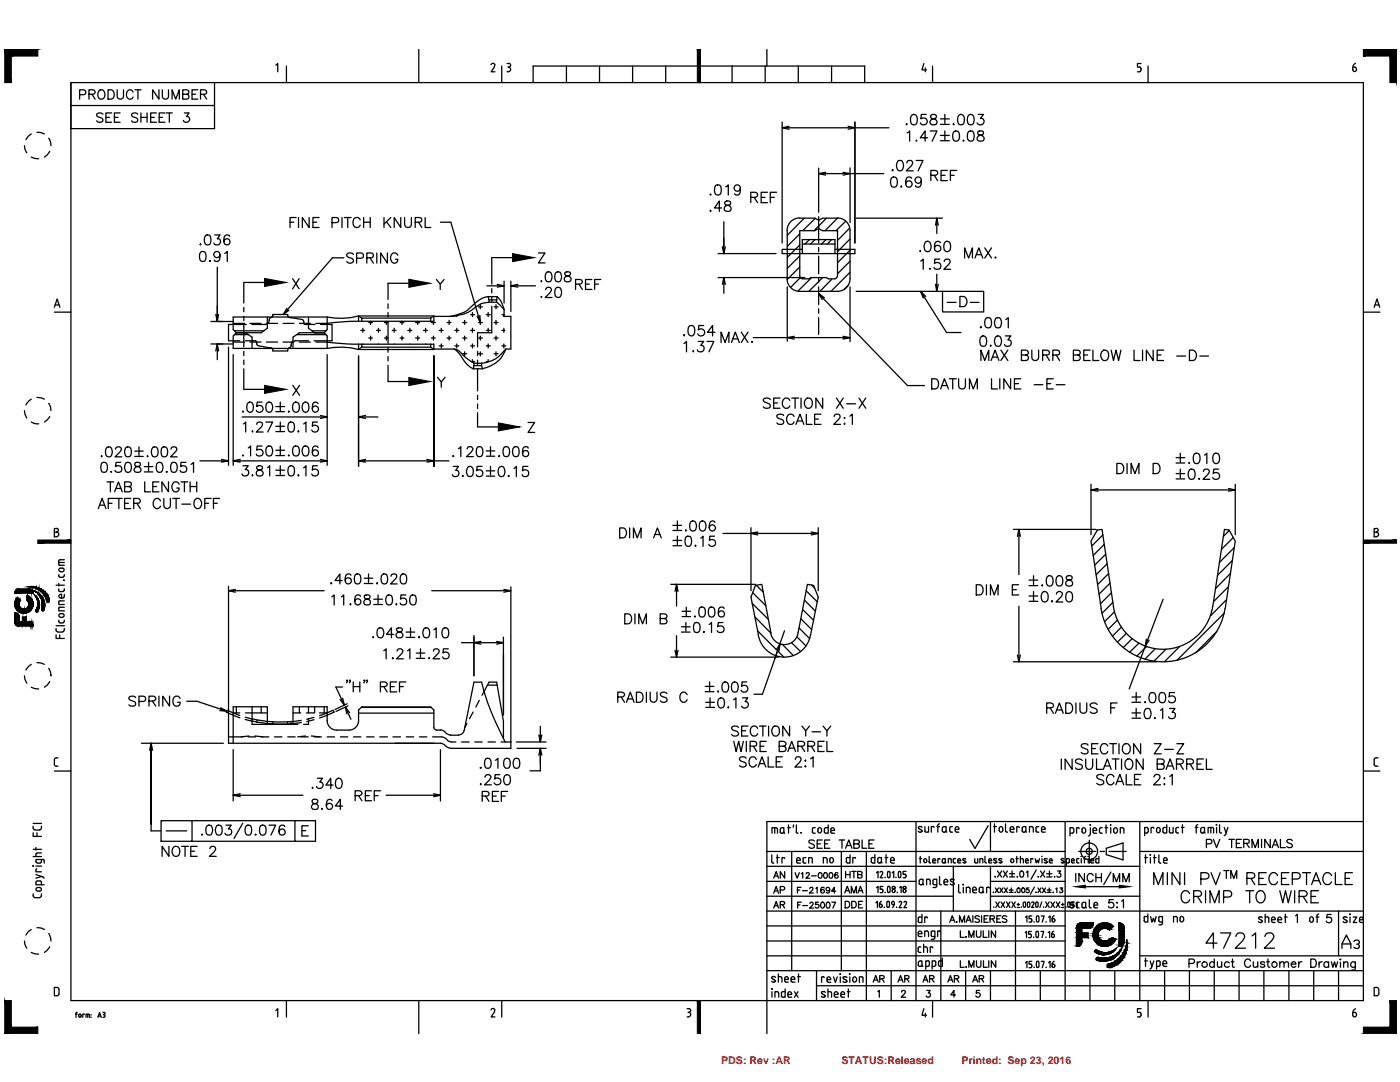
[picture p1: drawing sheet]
<svg xmlns="http://www.w3.org/2000/svg" width="279mm" height="216mm" viewBox="0 0 279 216" stroke-linecap="round" stroke-linejoin="round" font-family="sans-serif">
<defs><g id="words">
<g font-size="2.1" fill="#f00">
<text x="143.9" y="212.4">PDS: Rev :AR</text>
<text x="167.9" y="212.4">STATUS:Released</text>
<text x="191.9" y="212.4">Printed: Sep 23, 2016</text>
</g>
</g></defs>
<!-- layer: BASE -->
<g fill="none" stroke="#000" stroke-width=".25">
<path d="M97.4 59.2a6.2 6.2 0 0 0-3.6 2.2 7.6 7.6 0 0 1-4 1.7M97.4 59.2h1.8l.8 .9 .6 1.7M97.4 59.2l.2 .6M97.6 59.8h1.5M97.6 59.8v.5M99.1 59.8v.5M99.2 59.2l-.1 .6M157.1 49.8h-1v.8h1M157.1 46v9.6M159.6 43.5a2.52 2.52 0 0 0-2.5 2.5M159.6 43.5h3l.8 .5M159.6 50.6h7.5"/>
<path d="M159.6 49.8h.5M160.1 55.6h1.3l.5-.2h3l.4 .2h1.3M160.1 48.7h6.5M160.1 50.6v-2.8h6.5v2.8M163.4 44v1.6M166.6 49.8h.5M167.1 55.1l-.2 .4-.3 .1M167.1 43.5a2.52 2.52 0 0 1 2.5 2.5M167.1 55.1v-9.1h-3l-.7-.4-.8 .4h-3v9.1l.3 .4 .2 .1M167.1 43.5h-3l-.7 .5M169.3 57l-.8 .8M169.6 46v9.6a2.52 2.52 0 0 1-2.5 2.5h-7.5a2.52 2.52 0 0 1-2.5-2.5"/>
<path d="M169.6 49.8h1v.8h-1M46.5 64.7h-.9v3.3h.9M46.8 66h5.8M46.8 66.8h2.8M50.3 68h.7M51 68l.2 .2M51.2 68.6l.3 .4 2.6 .4M51.2 68.3v.3M53.4 63.3v2.2l-1.3 .9h-4.9h1.8l1.3 .9v2.2M54.1 69.4l.3 .4M54.3 63.3h-7.8v2.5l.7 .6-.7 .6v2.5h7.8M54.4 63l-.2 .3-.4 .3-.1 .6-.3 .4"/>
<path d="M54.5 63v-.2h2.9v.2M54.5 69.8v.2h2.9v-.2M57.4 63l.4 .3 2.6 .5 .2 .3M57.5 69.5h7.8M57.5 63.3h7.8M57.8 69.4l-.4 .4M58.1 68.8v.4l-.3 .2M58.5 68.1l-.4 .7M59.2 66.8h5.9M60.6 64.1l.1 .6h.9M61.6 63.3v2.2l1.2 .9h1.9h-5l-1.2 .9v2.2M62.3 66h2.8"/>
<path d="M65.3 63.3v2.5l-.6 .6 .6 .6v2.5M65.3 69.5a13.9 13.9 0 0 1 6.3 .2M65.3 68.3l4.1 .3 2.2 .1M65.3 64.7h1v3.3h-1M71.6 63a13.9 13.9 0 0 1-6.3 .3M71.6 64.1h-2.2l-4.1 .4M71.6 63h15M71.6 63v1.1M71.6 68.7v1M71.6 68.7h15v1M71.6 63l.6 .5M71.6 69.7h15"/>
<path d="M72.2 68.7v.6h13.8M72.2 69.3l-.6 .4M86 63.5h-13.8v.6M86 63.5v.6M86 68.7v.6M86 69.3l.6 .4M86.6 63.1h3.2M86.6 69.7h4M86.6 63v1.1h-15M86.6 63l-.6 .5M90.6 69.7l1.1 .9 1.5 2.1 1.3 .9M90.6 69.7a2.34 2.34 0 0 1 1.9 1.3l2.1 1.5"/>
<path d="M94.5 73.6h1.8M94.6 72.5h1.5M94.6 73h1.5M94.6 72.5v.5M94.6 73l-.1 .6M96.1 72.5l.2 1.1M97.6 60.3a5 5 0 0 0-3.6 1.6 10.5 10.5 0 0 1-4.2 1.2M97.6 60.3h1.5M99.1 60.3l1.5 1.5M100.6 61.8v1.3h1.4v6.6h-1.1M100.9 69.7a5.7 5.7 0 0 1-4.6 3.9M100.9 69.7a6.3 6.3 0 0 1-4.8 2.8"/>
<path d="M96.6 138l1-1.9h1.5l1.4 7.8v3.5M97.4 136.7h1.8M151.3 126.6a5.3 5.3 0 0 0 5.2 4.5 5.3 5.3 0 0 0 5.3-4.5M153.8 126.2a2.77 2.77 0 0 0 2.7 2.4 2.77 2.77 0 0 0 2.8-2.3l1.8-9.7 1.3 .2 .9 2.3-1.5 7.6M153.9 126.3l-1.9-9.7-1.2 .2-.9 2.3 1.5 7.6M219.7 121.4a12.5 12.5 0 0 0 12.4 10.7 12.5 12.5 0 0 0 12.4-10.7M242 121a10 10 0 0 1-9.9 8.6 10 10 0 0 1-9.9-8.6l-2.3-15.4-.9 .2-1.3 2.2 2.1 13.4M242 121l2.4-15.4 .9 .2 1.2 2.2-2 13.4M45.2 142.1l1.3 .6M45.4 141.7l-.2 .4M45.4 141.7l1.1 .5M46.5 147h-.9v1.3h42.3"/>
<path d="M50.3 143.9a25.3 25.3 0 0 0 8.2 .5M50.3 143.4a24.8 24.8 0 0 0 8.2 .5M50.3 141v3.5h8.2v-3.5h6.8v2.8M50.3 142.3h3.1M51.3 143.7l-.1 .4M52.1 141v1.3M53.4 144.5v-3.5h-6.9v7.3M54.5 144.1v.4M57.4 144.1v.4M58.1 144v.5M65.3 143.8a1.88 1.88 0 0 0 1.9 1.9M66.5 141.7l-1.2 .5"/>
<path d="M66.5 141.7l.2 .4M66.7 142.1l-1.4 .6M67.2 145.7h2.5M71.6 143.8a1.88 1.88 0 0 1-1.9 1.9M71.6 143.8v-2.1l.6-.6h13.8l.6 .6v3.5M71.6 142.3h15M72.1 141.2h14M86.6 145.2l.1 .2 .4 .2M87.1 145.7h.8M87.9 148.3l.5 .1 .5 .4M87.9 145.6l.5 .2 .5 .3M88.9 148.8l.5 .3 .5 .2"/>
<path d="M88.9 146.2l.5 .3 .5 .2M89.9 146.7h1.6M92.6 145.8a1.12 1.12 0 0 1-1.1 .9M92.6 145.8l2-9.7h1.5a53 53 0 0 0 4.7 12h1.2v1.2h-12.1"/>
</g>
<!-- layer: DIM -->
<g fill="none" stroke="#000" stroke-width=".25">
<path d="M14.2 16.5v9.2h28.6v-9.2M14.2 21.1h28.6M141.7 38.8h.2zM142.9 37a.69 .69 0 0 1 1 .3 1.73 1.73 0 0 1-.2 1.5 .69 .69 0 0 1-1-.3 1.77 1.77 0 0 1 .2-1.5zM144.8 37.3l.5-.4v2M147.8 37.6a.64 .64 0 0 1-.9 .5 .64 .64 0 0 1-.3-1 .64 .64 0 0 1 1.1 .1 1.85 1.85 0 0 1-.2 1.6 .62 .62 0 0 1-.9-.1M149.8 39.4l1.2-.1 .2-.3-.1-.4-.4-.2h-.9v2M150.5 39.4l.7 1M151.9 39.4h.8M153.2 38.4h-1.3v2h1.3M153.7 39.4h.8M155 38.4h-1.3v2"/>
<path d="M156.1 25.5l1.4 .3M156.1 24.4v24.1M157.5 25.2l-1.4 .3h21.3M163.4 33.5v5.5M164.8 34.4l-1.4 .2 1.4 .3M168.2 34.4l1.4 .2h-6.2M169.3 25.2l1.3 .3-1.3 .3M169.6 33.5v10.9M170.6 24.4v24.1M176.4 34.6h-6.8l-1.4 .3M178 34h.2v.1zM178 35.4a.69 .69 0 0 1 1 .3 1.77 1.77 0 0 1-.2 1.6 .69 .69 0 0 1-1-.3 1.73 1.73 0 0 1 .2-1.6z"/>
<path d="M179.2 32.1a.68 .68 0 0 1 1 .3 1.08 1.08 0 0 1-.7 1.7 1.34 1.34 0 0 1-.3-2zM179.8 37.3l.1-.2 .1 .2zM180.9 24.7v.2l-.1-.1zM181 32.5l.2-.4 .2-.1h.4l.2 .2a.66 .66 0 0 1-.1 .9l-1 1h1.4M181 26.5l.5-.4v2.1M181.9 35.6a.6 .6 0 0 0-.5-.3 .6 .6 0 0 0-.5 .4 1.14 1.14 0 0 0 .4 1.7 .64 .64 0 0 0 .7-.6 .64 .64 0 0 0-.6-.7 .64 .64 0 0 0-.7 .6M182 23a.62 .62 0 0 1 1 .3 1.77 1.77 0 0 1-.2 1.5 .69 .69 0 0 1-1-.3 1.73 1.73 0 0 1 .2-1.5zM182.9 32h1.3l-1 2.1M182.9 28v.2zM183.9 36a.64 .64 0 0 1-.9 .5 .64 .64 0 0 1-.2-1 .64 .64 0 0 1 1 .1 1.97 1.97 0 0 1-.2 1.7 .59 .59 0 0 1-.9-.2M184.8 22.8h-.9l-.1 .9a.74 .74 0 0 1 1.1 0 .74 .74 0 0 1-.2 1.1 .74 .74 0 0 1-1-.3M185.1 27.5h-1.4l.9-1.4v2.1"/>
<path d="M185.6 26.1h1.4l-1 2.1M185.8 35l1.1-.1a.47 .47 0 0 0 0-.8l-1.1-.1v2M185.8 23a.42 .42 0 0 0 .2 .6 .74 .74 0 0 1 .8 .4 .74 .74 0 0 1 0 .8 .88 .88 0 0 1-1.2-.3 1.03 1.03 0 0 1 1.2-.9l.1-.5a.72 .72 0 0 0-1.1-.1zM186.5 35l.6 1M187.7 27h1.8M187.7 28.1h1.8M187.7 23.7h1.8M187.7 24.8h1.8M187.8 35h.8M188.6 22.8v1.8M188.6 26.1v1.8M189.1 34h-1.3v2h1.3"/>
<path d="M189.7 35h.7M190.3 24.7l.1 .1-.1 .1zM190.4 26.2a.69 .69 0 0 1 1 .3 1.73 1.73 0 0 1-.2 1.6 .69 .69 0 0 1-1-.3 1.77 1.77 0 0 1 .2-1.6zM190.9 34h-1.2v2M191.4 23a.62 .62 0 0 1 1 .3 1.77 1.77 0 0 1-.2 1.5 .69 .69 0 0 1-1-.3 1.73 1.73 0 0 1 .2-1.5zM192.2 28.1h.2zM193.4 26.2a.68 .68 0 0 1 .9 .3 1.9 1.9 0 0 1-.1 1.6 .73 .73 0 0 1-1.1-.3 1.77 1.77 0 0 1 .3-1.6zM193.4 23a.62 .62 0 0 1 .9 .3 1.77 1.77 0 0 1-.2 1.5 .69 .69 0 0 1-1-.3 1.73 1.73 0 0 1 .3-1.5zM195.2 26.2a.42 .42 0 0 0 .2 .7 .87 .87 0 0 1 1 .9 .73 .73 0 0 1-.8 .4 .73 .73 0 0 1-.6-.7 1.23 1.23 0 0 1 1.2-.7l.1-.4a.76 .76 0 0 0-1.1-.2zM195.2 22.8h1.1l-.6 .8a.66 .66 0 0 1 .7 .8 .66 .66 0 0 1-.9 .5l-.3-.1-.2-.3M39.9 48.8h.2zM40.1 50.3a.64 .64 0 0 1 .9 .3 1.83 1.83 0 0 1-.1 1.5 .68 .68 0 0 1-1-.3 1.66 1.66 0 0 1 .2-1.5z"/>
<path d="M41.1 47a.64 .64 0 0 1 .9 .3 1.83 1.83 0 0 1-.2 1.5 .68 .68 0 0 1-.9-.3 1.66 1.66 0 0 1 .2-1.5zM41.8 52.1h.2zM42.9 46.9h1l-.5 .7a.67 .67 0 0 1 .5 1 .67 .67 0 0 1-1 .2l-.2-.3M43.4 53.3v10.8l.2-1.3M43.9 50.9a.64 .64 0 0 1-.9 .5 .64 .64 0 0 1-.2-1 .64 .64 0 0 1 1 .1 1.79 1.79 0 0 1-.2 1.6 .59 .59 0 0 1-.8-.2M44.8 50.6l.6-.4v2M45.8 47.2a.59 .59 0 0 0-.8-.2 1.52 1.52 0 0 0 0 1.8 .62 .62 0 0 0 .9-.3 .62 .62 0 0 0-.5-.8 .62 .62 0 0 0-.7 .5M57.9 44.3h.7M59.1 43.4h-1.2v2M59.6 43.4v2M61.7 43.4v2l-1.4-2v2M62.5 44.3h.7"/>
<path d="M63.7 43.4h-1.2v2h1.2M66.3 44.4l1.1-.1 .2-.3-.1-.4-.4-.2h-.8v2M68.3 43.4v2M68.6 51.4h-2.2l-9.9 11.4 1.2-.9M68.7 43.4h1.4M69.4 43.4v2M70.5 50.8a.76 .76 0 0 0-.7-.4 .76 .76 0 0 0-.6 .5l.4 .5 .7 .2 .2 .6a.89 .89 0 0 1-1.3 0M71.2 51.5l1.1-.1a.53 .53 0 0 0 .2-.5 .53 .53 0 0 0-.4-.4h-.9v2M71.9 43.9a.74 .74 0 0 0-.9-.5 .74 .74 0 0 0-.5 .8 .88 .88 0 0 0 .1 .9 .88 .88 0 0 0 1 .2l.3-.4M72.6 44.3h1.3M72.6 43.4v2M73.2 51.4h1.2l.1-.3-.1-.5-1.2-.1v2"/>
<path d="M73.8 51.4l.7 1.1M73.9 43.4v2M75.2 50.5v2M76.6 43.4v2M77.1 44.3l.9 1.1M77.3 50.5v2l-1.3-2v2M78 43.4l-1.4 1.3M79.4 50.9a.74 .74 0 0 0-.9-.4 .74 .74 0 0 0-.6 .7v.5a.72 .72 0 0 0 .8 .8 .72 .72 0 0 0 .7-.8h-.5M80 43.4v2l-1.3-2v2M80.7 43.4v1.4a.68 .68 0 0 0 .7 .6 .68 .68 0 0 0 .7-.6v-1.4M82.9 44.3h1.1l.2-.3-.1-.4-.4-.2h-.8v2M83.5 44.3l.7 1.1"/>
<path d="M84.9 43.4v2h1.1M87.9 44.3h2.1l5.9 20.1-.1-1.5M97.2 57h3.4M99.2 56.7l1.4 .3-1.4 .3M100.6 56.1v4.4M102 56.1v6.1M102 57h4.9M103.3 56.7l-1.3 .3 1.3 .3M108 56v.2zM108 59.2v.2zM108.9 57.8l.4-.5h.4l.3 .2a.66 .66 0 0 1-.2 .9l-1 1h1.4M109.1 54.3a.64 .64 0 0 1 .9 .3 1.01 1.01 0 0 1-.6 1.6 .88 .88 0 0 1-.6-1.1z"/>
<path d="M111 54.3a.64 .64 0 0 1 .9 .3 1.01 1.01 0 0 1-.6 1.6 .88 .88 0 0 1-.6-1.1zM111 57.4a.64 .64 0 0 1 .9 .3 1.03 1.03 0 0 1-.6 1.7l-.3-.2a1.52 1.52 0 0 1 0-1.8zM112.8 54.3a.39 .39 0 0 0-.1 .4 .39 .39 0 0 0 .3 .3 .72 .72 0 0 1 .8 .3 .72 .72 0 0 1 0 .8 .82 .82 0 0 1-1.2-.2 .77 .77 0 0 1 1-.9 .44 .44 0 0 0 .2-.7zM114.9 56.7l1.1-.1 .2-.5-.2-.2-.3-.1h-.8v2M115.5 56.7l.7 1.1M116.9 56.7h.7M118.1 55.8h-1.2v2h1.2M118.7 56.7h.7M119.9 55.8h-1.2v2M141.8 42l.1 .1-.1 .1zM143.3 55.4h17.3M143.3 50.6h11.6"/>
<path d="M144 41.5h-1.4l1-1.4v2.1M144.2 49.2l.3 1.4 .3-1.4M144.5 55.4l-.3 1.3M144.5 44.3v6.3M144.8 56.7l-.3-1.3v3.1M144.8 40.2l-.2 .4 .3 .3a.82 .82 0 0 1 1 .9 .68 .68 0 0 1-.9 .4 .68 .68 0 0 1-.4-.9l.2-.2 .7-.2a.42 .42 0 0 0 .2-.7l-.3-.1zM157.1 57.2v10.9M163.4 58.6l.7 1.2M164.5 59.4l-1.1-.8 17.7 18.3h3.4M169.6 57.2v11M170.9 58.1h17.2M170.9 43.5h17.2"/>
<path d="M183.6 50.1h.1v.1zM183.7 52.1l.5-.4v2M183.7 58.1l1.1 1.1M184.2 59.5l-.5-1.4 5.2 8.3h2.9M184.7 48.3a.61 .61 0 0 1 1 .3 1.02 1.02 0 0 1-.7 1.6 1.3 1.3 0 0 1-.3-1.9zM185.5 53.7h.2zM187 54.7v3.4l-.3-1.4M187 43.5l-.3 1.4M187.3 44.9l-.3-1.4v3.1M187.3 56.7l-.3 1.4M187.6 51.7h-1l-.1 .9a.72 .72 0 0 1 1.1-.1 .72 .72 0 0 1-.1 1.1 .72 .72 0 0 1-1.1-.2M187.7 48.4a.59 .59 0 0 0-.9-.1 1.52 1.52 0 0 0 0 1.8 .64 .64 0 0 0 .9-.3 .64 .64 0 0 0-.4-.9 .64 .64 0 0 0-.8 .6"/>
<path d="M188.1 58.1h8.2v4.1h-8.2zM188.4 52.2l.4-.5 .6 .1a.46 .46 0 0 1 .1 .7l-1.1 1.2h1.3M188.7 48.3a.62 .62 0 0 1 .9 .3 1.66 1.66 0 0 1-.2 1.5 .64 .64 0 0 1-1-.3 1.73 1.73 0 0 1 .3-1.5zM191.6 59.2h.6a1.06 1.06 0 0 1 .8 1 1.06 1.06 0 0 1-.8 1h-.6zM192.5 51.5v-2l.8 2 .8-2v2M194.6 51.5l.7-2 .8 2M194.9 50.8h.9M196.5 49.5l1.4 2M197.9 49.5l-1.4 2M198.6 51.4h.2zM42.1 64.1h4.4M42.1 68.6h4.4"/>
<path d="M43.1 70l.3-1.4 .2 1.4M43.4 61v3.1l-.3-1.3M43.4 68.6v3.2M45.6 69.3v23.6M46.5 70.8v22.1M57.2 61.5l-.7 1.3M65.3 70.8v22.1M71.6 71v22.1M95.2 63.1l.7 1.3M136.4 66.9h.2l-.1 .1zM136.5 68.6l.5-.5v2.1M137.6 65a.68 .68 0 0 1 1 .3 1.43 1.43 0 0 1-.5 1.7h-.2a1.34 1.34 0 0 1-.3-2z"/>
<path d="M138.4 70v.2zM139.3 68.1h1.1l-.6 .8a.66 .66 0 0 1 .7 .8 .66 .66 0 0 1-.9 .5l-.3-.1-.1-.3M140.4 65h-.9l-.1 .8a.73 .73 0 0 1 1.1 .1 .73 .73 0 0 1-.2 1.1 .73 .73 0 0 1-1.1-.4M141.1 68.1h1.4l-1 2.1M142.7 66.3h-1.5l1-1.3v2M143.9 68.3v-2l.8 2 .8-2v2M146 68.3l.7-2 .8 2M146.3 67.6h.9M147.9 66.3l1.4 2M149.3 66.3l-1.4 2M150 68.2h.2l-.1 .1zM150.3 67.4h19.3l-1.4 .3"/>
<path d="M153.7 79.7a.8 .8 0 0 0-1.4 .2 1.25 1.25 0 0 0 1.2 .7l.2 .6a.93 .93 0 0 1-1.4 0M155.7 79.4h-1.3v2.1h1.3M157.6 79.9a.71 .71 0 0 0-1-.4 1.07 1.07 0 0 0-.5 1.2 1.07 1.07 0 0 0 1.1 .8l.4-.5M158 79.4h1.4M158.5 67.1l-1.4 .3 1.4 .3M158.7 79.4v2.1M159.9 79.4v2.1M160.8 79.7a.75 .75 0 0 1 .8-.2 .75 .75 0 0 1 .5 .7 .89 .89 0 0 1-.2 1 .89 .89 0 0 1-.9 .2 1.19 1.19 0 0 1-.2-1.7zM164.2 79.4v2.1l-1.4-2.1v2.1M166.9 79.4l1.4 2.1M168.2 67.1l1.4 .3M168.3 79.4l-1.4 2.1"/>
<path d="M171.4 79.4l1.4 2.1M172.8 79.4l-1.4 2.1M185.9 75.6h.7a1.08 1.08 0 0 1 .7 1 1.08 1.08 0 0 1-.7 1h-.7zM187.7 77.6l.8-2 .8 2M188 76.9h1M189 60.3h1.8M189.5 75.6h1.4M190.1 75.6v2M191.3 75.6v1.4a.68 .68 0 0 0 .7 .6 .68 .68 0 0 0 .7-.6v-1.4M193.5 77.6v-2l.7 2 .8-2v2M193.6 60.3h1.8M195.6 65.3l.2-.1v.1z"/>
<path d="M195.8 71.9v-2l.7 2 .8-2v2M195.8 67.2l.6-.2a1.24 1.24 0 0 1 0 2.1h-.3a.9 .9 0 0 1-.5-1.2zM196.8 63.5a.68 .68 0 0 1 1 .3 1.95 1.95 0 0 1-.2 1.5 .73 .73 0 0 1-1-.3 1.73 1.73 0 0 1 .2-1.5zM197.7 68.9v.2zM197.8 71.9l.8-2 .8 2M197.9 75.6v2h1.2M198.1 71.3h1M198.8 67.2a.61 .61 0 0 1 .9 .3 1.59 1.59 0 0 1-.1 1.5 .68 .68 0 0 1-1-.3 1.56 1.56 0 0 1 .2-1.5zM198.8 63.5a.68 .68 0 0 1 .9 .3 1.59 1.59 0 0 1-.1 1.5 .68 .68 0 0 1-1-.3 1.56 1.56 0 0 1 .2-1.5zM199.5 75.6v2M199.7 69.9l1.4 2M200.6 67h1.1l-.6 .8a.66 .66 0 0 1 .7 .8 .66 .66 0 0 1-.9 .5l-.3-.1-.1-.3"/>
<path d="M200.7 63.8l.5-.4v2M201.1 69.9l-1.4 2M201.7 75.6v2l-1.4-2v2M202.5 76.6h.8M203.7 75.6h-1.2v2h1.2M203.8 70.8h.9h.3l.2-.3a.58 .58 0 0 0-.5-.6h-.9v2h.9a.53 .53 0 0 0 .5-.3 .53 .53 0 0 0-.2-.6l-.3-.2M205.9 69.9v1.4a.68 .68 0 0 0 .7 .6 .68 .68 0 0 0 .7-.6v-1.4M206.4 76.8h1.7M208.1 70.8h1.1a.44 .44 0 0 0 0-.8l-1.1-.1v2M208.8 70.8l.6 1.1M208.9 76.6h.8M210.1 70.8h1.2l.2-.3-.1-.4-.4-.2h-.9v2"/>
<path d="M210.2 75.6h-1.3v2h1.3M210.8 70.8l.7 1.1M210.8 76.8h1.7M214.2 70.8h1.2l.2-.3-.1-.4-.4-.2h-.9v2h.9a.55 .55 0 0 0 .5-.5 .55 .55 0 0 0-.5-.6M216.3 70.8h.8M217.6 69.9h-1.3v2h1.3M218.1 69.9v2h1.2M219.9 70.2a.84 .84 0 0 1 1.1-.1 .84 .84 0 0 1 .2 1 .78 .78 0 0 1-.7 .9 .78 .78 0 0 1-.8-.9zM221.8 69.9l.4 2 .5-2 .5 2 .5-2M226.3 69.9v2h1.2M228 69.9v2M230.1 69.9v2l-1.3-2v2"/>
<path d="M230.9 70.8h.8M232.2 69.9h-1.3v2h1.3M234.8 71h1.8M237.4 69.9h.7a1.12 1.12 0 0 1 .7 1 1.12 1.12 0 0 1-.7 1h-.7zM239.5 71h1.7M20.3 90.9v.3zM20.4 92.3a.68 .68 0 0 1 1 .3 1.32 1.32 0 0 1-.5 1.6h-.2a1.08 1.08 0 0 1-.5-1.6zM21.4 89.3a.64 .64 0 0 1 .9 .2 1.01 1.01 0 0 1-.7 1.7 .88 .88 0 0 1-.5-1.2zM21.4 96.2h1.3M22 96.2v1.9M22.2 94.1v.1zM22.9 98.1l.7-1.9 .8 1.9"/>
<path d="M22.9 99.5h-1.3v2M23 89.6l.2-.3 .3-.1 .6 .1a.56 .56 0 0 1-.2 .9l-.9 1h1.3M23 99.5h1.4M23.2 97.5h.9M23.7 99.5v2M24.1 92.3h-.9l-.2 .8a.72 .72 0 0 1 1.1 0 .72 .72 0 0 1-.1 1 .72 .72 0 0 1-1-.2M24.9 97.1l1.1-.1a.44 .44 0 0 0 0-.8h-1.1v1.9h1.1a.51 .51 0 0 0 0-.9l-.3-.1M25.2 89.3a.69 .69 0 0 1 .9 .2 1.66 1.66 0 0 1-.2 1.6 .64 .64 0 0 1-.9-.3 1.5 1.5 0 0 1 .2-1.5zM25.2 92.3a.69 .69 0 0 1 .9 .3 1.66 1.66 0 0 1-.2 1.6 .64 .64 0 0 1-.9-.3 1.5 1.5 0 0 1 .2-1.6zM26.1 99.5h-1.2v2h1.2M26.9 91.1h1.7M26.9 90h1.7"/>
<path d="M27 92.3a.44 .44 0 0 0 .1 .7 .75 .75 0 0 1 .8 .3 .75 .75 0 0 1 .1 .8l-.7 .1a.57 .57 0 0 1-.6-.6 .57 .57 0 0 1 .7-.5l.5-.2 .1-.3a.76 .76 0 0 0-1-.3zM27.7 89.2v1.7M28.8 93.1h1.7M28.8 94.2h1.7M28.9 96.2v1.9h1.1M29.4 90.9l.2 .2-.2 .1zM29.6 92.3v1.7M30.5 89.3a.69 .69 0 0 1 1 .2 1.66 1.66 0 0 1-.2 1.6 .64 .64 0 0 1-1-.3 1.5 1.5 0 0 1 .2-1.5zM30.5 97.1h.8M31.5 92.3a.64 .64 0 0 1 .9 .3 1.01 1.01 0 0 1-.6 1.6 .88 .88 0 0 1-.6-1.1zM31.7 96.2h-1.2v1.9h1.2M32 100a.74 .74 0 0 0-.8-.5 .74 .74 0 0 0-.6 .7 .96 .96 0 0 0 1 1.3l.4-.5"/>
<path d="M32.4 89.3a.68 .68 0 0 1 1 .2 1.32 1.32 0 0 1-.5 1.7h-.2a1.08 1.08 0 0 1-.5-1.7zM32.7 99.5v1.4a.66 .66 0 0 0 .7 .6 .66 .66 0 0 0 .6-.6v-1.4M33.2 94.2h.2zM33.6 96.2v1.9l-1.3-1.9v1.9M34.1 89.6l.2-.3a.73 .73 0 0 1 .9 0 .62 .62 0 0 1-.2 .9l-.9 1h1.3M34.3 92.3a.68 .68 0 0 1 1 .3 1.32 1.32 0 0 1-.5 1.6h-.2a1.08 1.08 0 0 1-.5-1.6zM34.5 99.5h1.3M35.2 99.5v2M35.7 96.6a.74 .74 0 0 0-.8-.4 .74 .74 0 0 0-.6 .7v.5a.72 .72 0 0 0 .7 .8 .72 .72 0 0 0 .7-.8h-.4M36.1 96.2h1.4M36.8 96.2v1.9M37.1 92.3h-1l-.1 .8a.7 .7 0 0 1 1.1 0 .7 .7 0 0 1-.1 1 .7 .7 0 0 1-1-.2"/>
<path d="M37.9 97.1h1.4M37.9 96.2v1.9M38.1 92.6l.5-.3v1.9M38.9 99.8a.75 .75 0 0 1 .8-.3 .75 .75 0 0 1 .5 .7v.5a.76 .76 0 0 1-.7 .8 .76 .76 0 0 1-.8-.8zM39.3 96.2v1.9M39.9 92h5.7l-1.4 .2M42.1 99.5h-1.2v2M43.8 99.5h-1.2v2M44.2 91.7l1.4 .3M47.9 91.7l-1.4 .3M48.3 83.2h17M48.4 90.9h.2z"/>
<path d="M48.4 82.1h.2l-.1 .2zM48.5 92.9h1l-.5 .8a.68 .68 0 0 1 .5 1.1 .68 .68 0 0 1-1.2-.2M48.6 84.6l.4-.4v2M49.5 89.4l.5-.4v2M49.5 80.4a.59 .59 0 0 1 1 .2 1.83 1.83 0 0 1-.2 1.5 .63 .63 0 0 1-1-.2 1.66 1.66 0 0 1 .2-1.5zM50.4 94.8v.2zM50.4 86v.2zM51.2 84.7l.1-.3a.7 .7 0 0 1 1 0 .66 .66 0 0 1-.2 .8l-.9 1h1.3M51.3 93.1a.38 .38 0 0 0 .2 .6 .87 .87 0 0 1 1 .9 .68 .68 0 0 1-.9 .4 .68 .68 0 0 1-.4-.9l.9-.4a.39 .39 0 0 0 .2-.6l-.3-.2zM52.3 89h-1l-.1 .8a.72 .72 0 0 1 1.1 0 .72 .72 0 0 1-.1 1.1 .72 .72 0 0 1-1-.3M52.3 80.2h-1l-.1 .9a.72 .72 0 0 1 1.1 0 .72 .72 0 0 1-.1 1.1 .72 .72 0 0 1-1-.3M53.1 84.2h1.3l-1 2"/>
<path d="M53.4 89.1a.64 .64 0 0 1 .9 .3 1.01 1.01 0 0 1-.6 1.6 .88 .88 0 0 1-.6-1.2zM53.4 93.3l.4-.4v2.1M53.4 80.4a.59 .59 0 0 1 .9 .2 1.03 1.03 0 0 1-.6 1.7l-.3-.2a1.46 1.46 0 0 1 0-1.7zM55 89.8h1.8M55 90.9h1.8M55 93.8h1.8M55 94.9h1.8M55 85.1h1.8M55 86.1h1.8M55 81.1h1.8M55 82.1h1.8M55.9 80.2v1.8"/>
<path d="M55.9 84.2v1.7M55.9 89v1.7M55.9 92.9v1.8M57.5 90.9h.2zM57.5 82.1h.2l-.1 .2zM57.7 93.1a.63 .63 0 0 1 1 .2 1.77 1.77 0 0 1-.2 1.6 .64 .64 0 0 1-1-.3 1.83 1.83 0 0 1 .2-1.5zM57.7 84.3a.68 .68 0 0 1 1 .3 1.32 1.32 0 0 1-.5 1.6h-.2a1.08 1.08 0 0 1-.5-1.6zM58.7 89.1a.69 .69 0 0 1 1 .3 1.66 1.66 0 0 1-.2 1.5 .69 .69 0 0 1-1-.3 1.66 1.66 0 0 1 .2-1.5zM58.7 80.4a.64 .64 0 0 1 1 .2 1.66 1.66 0 0 1-.2 1.5 .64 .64 0 0 1-1-.2 1.66 1.66 0 0 1 .2-1.5zM59.5 94.8l.2 .1-.2 .1zM59.5 86l.2 .1-.2 .1zM60.6 89.1a.69 .69 0 0 1 1 .3 1.66 1.66 0 0 1-.2 1.5 .64 .64 0 0 1-1-.3 1.5 1.5 0 0 1 .2-1.5z"/>
<path d="M60.6 93.3l.5-.4v2.1M60.6 84.6l.5-.4v2M60.6 80.4a.64 .64 0 0 1 1 .2 1.66 1.66 0 0 1-.2 1.5 .59 .59 0 0 1-1-.2 1.5 1.5 0 0 1 .2-1.5zM63.3 92.9h-.9l-.1 .9a.71 .71 0 0 1 1.1 .1 .71 .71 0 0 1-.2 1 .71 .71 0 0 1-1-.3M63.3 84.2h-.9l-.1 .9a.71 .71 0 0 1 1.1 0 .71 .71 0 0 1-.2 1 .71 .71 0 0 1-1-.3M63.5 89.3a.58 .58 0 0 0-.6-.3 .58 .58 0 0 0-.5 .4 1.55 1.55 0 0 0 .2 1.5 .62 .62 0 0 0 .9-.2 .62 .62 0 0 0-.4-.9 .62 .62 0 0 0-.8 .6M63.5 80.5a.58 .58 0 0 0-.6-.3 .58 .58 0 0 0-.5 .4 1.23 1.23 0 0 0 .5 1.7 .63 .63 0 0 0 .7-.6 .63 .63 0 0 0-.6-.7 .63 .63 0 0 0-.7 .6M63.9 91.7l1.4 .3-1.4 .2M63.9 82.9l1.4 .3-1.4 .3M65.3 92h-18.8l1.4 .2M71.6 92l1.4 .2M71.6 83.2h3.8"/>
<path d="M73 91.7l-1.4 .3h18M73 82.9l-1.4 .3 1.4 .3M85.2 91.7l1.4 .3-1.4 .2M86.6 93.1v-22.1v22.1M90.4 93.1h1.1l-.6 .8a.66 .66 0 0 1 .6 1 .66 .66 0 0 1-1.1 0l-.1-.2M90.4 90.9l.2 .1-.2 .1zM91.5 89.5l.5-.4v2M92.3 94.9l.2 .1-.2 .1zM93.2 89.6l.2-.4h.8a.42 .42 0 0 1 0 .7l-1.1 1.2h1.4M93.4 93.2a.62 .62 0 0 1 1 .3 1.66 1.66 0 0 1-.2 1.5 .64 .64 0 0 1-1-.3 1.5 1.5 0 0 1 .2-1.5zM95.3 89.2a.68 .68 0 0 1 1 .3 1.32 1.32 0 0 1-.5 1.6h-.2a1.08 1.08 0 0 1-.5-1.6zM96.2 93.1h-1l-.1 .9a.7 .7 0 0 1 1.1-.1 .7 .7 0 0 1-.1 1.1 .7 .7 0 0 1-1-.3"/>
<path d="M97 94h1.7M97 95h1.7M97 90h1.7M97 91h1.7M97.9 89.1v1.8M97.9 93.1v1.7M99.5 91h.2zM99.7 93.2a.58 .58 0 0 1 .9 .3 1.01 1.01 0 0 1-.6 1.6 .88 .88 0 0 1-.6-1.1zM100.6 89.2a.68 .68 0 0 1 1 .3 1.32 1.32 0 0 1-.5 1.6h-.2a1.08 1.08 0 0 1-.4-1.6zM101.4 95l.1-.1 .1 .1zM102.6 93.5l.5-.4v2M102.6 89.2a.64 .64 0 0 1 .9 .3 1.83 1.83 0 0 1-.2 1.5 .68 .68 0 0 1-.9-.3 1.66 1.66 0 0 1 .2-1.5z"/>
<path d="M105.3 93.1h-.9l-.1 .9a.7 .7 0 0 1 1-.1 .7 .7 0 0 1-.1 1.1 .7 .7 0 0 1-1-.3M105.4 89.4a.59 .59 0 0 0-.8-.2 1.52 1.52 0 0 0 0 1.8 .61 .61 0 0 0 .9-.3 .61 .61 0 0 0-.5-.8 .61 .61 0 0 0-.7 .6M154.4 80.4h.8M156.4 82.9a.97 .97 0 0 0-1.4 0 .47 .47 0 0 0 .4 .6l.6 .2a.52 .52 0 0 1 .2 .9 .99 .99 0 0 1-1.2-.2M158.5 83.1a.77 .77 0 0 0-.9-.5 .77 .77 0 0 0-.6 .8v.5a.76 .76 0 0 0 .6 .8 .76 .76 0 0 0 .9-.5M158.8 84.7l.9-2.1 .7 2.1M159.1 84h1M160.9 82.6v2.1h1.2M162.6 83.6h.7M163.8 82.6h-1.2v2.1h1.2M166.5 83.1l.1-.3a.7 .7 0 0 1 1 0 .67 .67 0 0 1-.2 .9l-1 1h1.3M168.5 83.4h.1z"/>
<path d="M168.5 84.5v.2zM169 80.6h1.7M169.6 83l.5-.4v2.1M217.7 97.8l1.4 .2M217.7 96.6v10.1M219.1 97.5l-1.4 .3h28.8M222.9 92.5h.7a1.08 1.08 0 0 1 .7 1 1.08 1.08 0 0 1-.7 1h-.7zM224.9 92.5v2M225.7 94.5v-2l.8 2 .8-2v2M230.1 92.5h.7a1.08 1.08 0 0 1 .7 1 1.08 1.08 0 0 1-.7 1h-.7zM234.7 94.5h1.7M234.7 95.6h1.7"/>
<path d="M234.7 91.3h1.7M234.7 92.4h1.7M235.6 90.4v1.8M235.6 93.6v1.7M237.3 92.4h.1l-.1 .1zM237.4 93.7a.68 .68 0 0 1 1 .3 1.56 1.56 0 0 1-.2 1.6 .68 .68 0 0 1-.9-.3 1.59 1.59 0 0 1 .1-1.6zM238.4 90.5a.73 .73 0 0 1 1 .3 1.38 1.38 0 0 1-.5 1.7h-.2a1.19 1.19 0 0 1-.5-1.7zM239.2 95.6h.2zM240.2 94.1l.1-.3a.73 .73 0 0 1 .8-.1l.3 .5-1.3 1.4h1.3M240.4 90.8l.4-.4v2.1M242.3 90.5a.69 .69 0 0 1 1 .3 1.38 1.38 0 0 1-.5 1.7h-.2a1.34 1.34 0 0 1-.3-2zM243.2 93.6h-1l-.1 .9a.72 .72 0 0 1 1.1 0 .72 .72 0 0 1-.1 1 .72 .72 0 0 1-1.1-.2"/>
<path d="M245.2 97.5l1.3 .3-1.3 .2M246.5 96.6v10.1M19.6 101.5l.8-2 .7 2M19.9 100.8h.9M21.6 100.4h.8M24.9 100.4h.7M26.7 100.4l1.1-.1 .2-.3-.1-.3-.4-.2h-.8v2M27.3 100.4l.7 1.1M36.3 100.6h1.7M40.9 100.4h.7M42.6 100.4h.8M45.6 117v30"/>
<path d="M45.6 117.9h19.1M47 117.6l-1.4 .3 1.4 .3M66.1 116.3l.1 .1-.1 .1zM66.2 119.1l.5-.4v2M68.1 119.1l.5-.4v2M68.3 115.8h-1.4l.9-1.3v2M70 114.8a.62 .62 0 0 0-.8-.2 1.21 1.21 0 0 0 .2 1.9 .63 .63 0 0 0 .7-.5 .63 .63 0 0 0-.5-.7 .63 .63 0 0 0-.7 .5M71 114.6a.68 .68 0 0 1 .9 .3 1.32 1.32 0 0 1-.4 1.6h-.2a1.08 1.08 0 0 1-.5-1.6zM71.9 119a.62 .62 0 0 0-.8-.2 1.21 1.21 0 0 0 .2 1.9 .63 .63 0 0 0 .7-.5 .63 .63 0 0 0-.5-.7 .63 .63 0 0 0-.7 .5M72.7 115.4h1.7M72.7 116.4h1.7M72.8 118.8a.42 .42 0 0 0 .2 .7 .72 .72 0 0 1 .8 .3 .72 .72 0 0 1 0 .8 .82 .82 0 0 1-1.2-.3 .76 .76 0 0 1 .9-.8 .42 .42 0 0 0 .3-.7z"/>
<path d="M73.5 114.5v1.7M74.6 119.6h1.7M75.2 116.4l.1-.1 .1 .1zM75.5 118.7v1.7M76.3 114.6a.64 .64 0 0 1 1 .3 1.83 1.83 0 0 1-.2 1.5 .68 .68 0 0 1-1-.3 1.66 1.66 0 0 1 .2-1.5zM77.3 118.8a.69 .69 0 0 1 .9 .3 1.66 1.66 0 0 1-.2 1.5 .64 .64 0 0 1-.9-.3 1.5 1.5 0 0 1 .2-1.5zM78 115l.1-.3a.7 .7 0 0 1 1 0 .62 .62 0 0 1-.2 .8l-1 1h1.4M80.2 114.6a.64 .64 0 0 1 .9 .3 1.83 1.83 0 0 1-.2 1.5 .68 .68 0 0 1-1-.3 1.66 1.66 0 0 1 .3-1.5zM81 118.7h-1l-.1 .9a.7 .7 0 0 1 1.1-.1 .7 .7 0 0 1-.1 1.1 .7 .7 0 0 1-1-.3M82.1 118.8a.64 .64 0 0 1 .9 .3 1.83 1.83 0 0 1-.2 1.5 .68 .68 0 0 1-1-.3 1.66 1.66 0 0 1 .3-1.5zM86.2 117.9h15.8M100.6 117.6l1.4 .3-1.4 .3"/>
<path d="M102 117.1v31M123.7 105.3h.6a1.06 1.06 0 0 1 .8 1 1.06 1.06 0 0 1-.8 1h-.6zM125.7 105.3v2M126.4 107.3v-2l.8 2 .7-2v2M130.4 107.3l.8-2 .8 2M130.7 106.7h1M133.9 116.6h16.9M134.3 107.8h1.7M134.3 108.9h1.7M134.3 104.8h1.7M134.3 105.8h1.7M135 116.6l-.3 1.4"/>
<path d="M135.2 103.9v1.8M135.2 107v1.7M135.3 118l-.3-1.4v4.3M136.8 105.8h.2l-.1 .2zM137 107.1a.68 .68 0 0 1 .9 .3 1.83 1.83 0 0 1-.1 1.5 .61 .61 0 0 1-1-.3 1.83 1.83 0 0 1 .2-1.5zM137.9 104.1a.59 .59 0 0 1 1 .2 1.03 1.03 0 0 1-.7 1.7l-.3-.2a1.46 1.46 0 0 1 0-1.7zM138.7 108.9h.2l-.1 .1zM139.8 107.4l.5-.4v2M139.8 104.1a.59 .59 0 0 1 1 .2 1.03 1.03 0 0 1-.7 1.7l-.3-.2a1.46 1.46 0 0 1 0-1.7zM142.6 107h-.9l-.1 .8a.71 .71 0 0 1 1.1 .1 .71 .71 0 0 1-.2 1 .71 .71 0 0 1-1.1-.3M142.7 104.2l-.1-.1a.59 .59 0 0 0-.9 .2 1.14 1.14 0 0 0 .4 1.7 .63 .63 0 0 0 .7-.6 .63 .63 0 0 0-.6-.7 .63 .63 0 0 0-.7 .6M144.3 106.4h5.6l1.3 .3"/>
<path d="M149.9 105.3v12.6M151.2 106.1l-1.3 .3h13.4M161.9 106.1l1.4 .3-1.4 .3M163.3 105.3v12.6M194.8 116.7h.7a1.08 1.08 0 0 1 .7 1 1.08 1.08 0 0 1-.7 1h-.7zM196.9 116.7v2M197.7 118.7v-2l.7 2 .8-2v2M202 117.7h.8M202.2 105.6h16.5M203.3 116.7h-1.3v2h1.3M203.3 105.6l-.3 1.4M203.6 107l-.3-1.4v9.1"/>
<path d="M205.4 118.9h1.7M205.4 120h1.7M205.4 115.8h1.7M205.4 116.9h1.7M206.3 114.9v1.7M206.3 118v1.8M208 116.7v.2zM208.1 118.2a.66 .66 0 0 1 1 .3 1.66 1.66 0 0 1-.2 1.5 .63 .63 0 0 1-1-.3 1.56 1.56 0 0 1 .2-1.5zM209.1 115a.62 .62 0 0 1 1 .3 1.77 1.77 0 0 1-.2 1.6 .68 .68 0 0 1-1-.3 1.73 1.73 0 0 1 .2-1.6zM209.9 120h.2l-.2 .1zM210.8 118.5l.1-.2 .3-.3 .6 .2a.46 .46 0 0 1 .1 .6l-1.2 1.3h1.4M211 115a.62 .62 0 0 1 1 .3 1.77 1.77 0 0 1-.2 1.6 .69 .69 0 0 1-1-.3 1.73 1.73 0 0 1 .2-1.6z"/>
<path d="M212.9 115l-.1 .4 .3 .3a.75 .75 0 0 1 .8 .3 .75 .75 0 0 1 0 .9 .88 .88 0 0 1-1.2-.3 1.03 1.03 0 0 1 1.2-1l.1-.4a.72 .72 0 0 0-1.1-.2zM213 118.2a.62 .62 0 0 1 1 .3 1.66 1.66 0 0 1-.2 1.5 .64 .64 0 0 1-1-.3 1.73 1.73 0 0 1 .2-1.5zM232.1 119.6l-3.5 9.3 .2-1.4M27.1 139.2a.77 .77 0 0 0-1.4 .2 1.25 1.25 0 0 0 1.2 .7 .5 .5 0 0 1 0 .7 1.08 1.08 0 0 1-1.2-.2M27.7 140h.9a.53 .53 0 0 0 .5-.6 .53 .53 0 0 0-.5-.5h-.9v2M29.7 139.9h.9a.58 .58 0 0 0 .5-.6l-.2-.3-.3-.1h-.9v2M30.4 139.9l.7 1M31.7 138.9v2M33.8 138.9v2l-1.3-2v2M36 139.4a.74 .74 0 0 0-.9-.5 .74 .74 0 0 0-.6 .8 .83 .83 0 0 0 .2 1 .83 .83 0 0 0 1.1-.1l.2-.5h-.6M37.3 139.9h2l6 2-1.3-.7M68.4 139.3l.3 1.4-.8-1.1"/>
<path d="M68.4 137.1h-1.4l1.7 3.6M69.4 135.8h-.3h.3l-.3 .4M69.8 120.6l.1-.1 .1 .1zM69.9 135.8h-.2h.2l-.2 .4M70.5 136.1v2M70.5 137h1.3M71.8 136.1v2M72.8 135.8h-.2h.2l-.2 .4M73.3 135.8h-.1h.1l-.1 .4M74.5 127.1v.2zM74.6 120.6h1.7M75.5 125.4a.64 .64 0 0 1 1 .3 1.01 1.01 0 0 1-.7 1.6 .88 .88 0 0 1-.6-1.2z"/>
<path d="M75.9 137l1.2-.1 .2-.4-.2-.3-.3-.1h-.9v2M76.6 129.9l.5-.4v2M76.6 137l.7 1.1M77.9 137h.8M78.4 131.2l.1 .2-.1 .1zM78.6 126.6h-1.5l1-1.3v2M79.1 120.5v.2zM79.2 136.1h-1.3v2h1.3M79.3 129.9v-.3l.3-.1 .7 .1a.56 .56 0 0 1-.2 .9l-1 1h1.4M79.3 125.4a.39 .39 0 0 0-.2 .4 .39 .39 0 0 0 .3 .2 .72 .72 0 0 1 .8 .3 .72 .72 0 0 1 0 .9 .82 .82 0 0 1-1.1-.3 .77 .77 0 0 1 .9-.9 .44 .44 0 0 0 .2-.6zM79.7 137h.8M81 136.1h-1.3v2"/>
<path d="M81 126.1h1.8M81 127.2h1.8M81.3 129.9l.5-.4v2M81.9 125.3v1.7M83.1 130.3h1.7M83.1 131.4h1.7M83.6 127.1l.1 .1-.1 .1zM83.9 129.5v1.7M84.7 125.4a.69 .69 0 0 1 1 .3 1.66 1.66 0 0 1-.3 1.5 .64 .64 0 0 1-.9-.3 1.5 1.5 0 0 1 .2-1.5zM85.5 131.4l.2-.2v.2zM86.5 129.9l.2-.3a.73 .73 0 0 1 .9 0 .62 .62 0 0 1-.3 .9l-.9 1h1.3M86.6 125.7l.5-.4v2"/>
<path d="M88.5 125.4a.69 .69 0 0 1 1 .3 1.66 1.66 0 0 1-.2 1.5 .64 .64 0 0 1-1-.3 1.5 1.5 0 0 1 .2-1.5zM89.5 129.5h-1l-.1 .8a.7 .7 0 0 1 1.1 0 .7 .7 0 0 1-.2 1 .7 .7 0 0 1-1-.2M92.1 128.2h2.5l1.4 .3M94.6 126.8v8M96 128l-1.4 .2h5.9M99.1 128l1.4 .2-1.4 .3M100.5 127.1v15.5M123.3 139.1h.8a.58 .58 0 0 0 .5-.6l-.5-.4h-.8v2M124 139.1l.6 1M124.7 122.5h.7a1.06 1.06 0 0 1 .7 1 1.06 1.06 0 0 1-.7 1h-.7zM125.3 139.5h1M126.7 122.5v2"/>
<path d="M127 138.1h.7a1.11 1.11 0 0 1 .7 1 1.11 1.11 0 0 1-.7 1h-.7zM127.5 124.5v-2l.7 2 .8-2v2M129 138.1v2M129.8 138.1v1.4a.68 .68 0 0 0 .6 .6 .68 .68 0 0 0 .7-.6v-1.4M131.8 123.4l1.1-.1 .2-.3-.1-.3-.4-.2h-.8v2h.8a.54 .54 0 0 0 .5-.7l-.5-.4M133.1 138.4a.72 .72 0 0 0-.7-.3 .72 .72 0 0 0-.6 .5l.4 .4 .5 .2a.49 .49 0 0 1 .2 .8 .85 .85 0 0 1-1.1-.2M133.9 131.1h21.4M134.7 129.8l.3 1.3 .3-1.3M135 126.8v4.3M136 125.1h1.7M136 126.1h1.7M136.1 122h1.7"/>
<path d="M136.1 123h1.7M136.9 124.2v1.8M137 121.1v1.8M137.1 138.6a.73 .73 0 0 0-.8-.5 .73 .73 0 0 0-.6 .8 .92 .92 0 0 0 .9 1.2l.5-.5M138.6 123h.2zM138.7 124.3a.68 .68 0 0 1 .9 .3 1.32 1.32 0 0 1-.4 1.6h-.2a1.08 1.08 0 0 1-.5-1.6zM139.7 121.2a.68 .68 0 0 1 1 .3 1.32 1.32 0 0 1-.5 1.6h-.2a1.08 1.08 0 0 1-.5-1.6zM140.4 126.1h.2zM140.7 137h1.8M140.7 138h1.8M141.5 124.6l.5-.4v2M141.6 121.2a.68 .68 0 0 1 1 .3 1.32 1.32 0 0 1-.5 1.6h-.2a1.08 1.08 0 0 1-.5-1.6z"/>
<path d="M141.6 136.1v1.7M141.7 139.2v1.8M143.3 137.9v.2zM143.5 139.4a.64 .64 0 0 1 1 .2 1.66 1.66 0 0 1-.2 1.6 .59 .59 0 0 1-.9-.3 1.5 1.5 0 0 1 .1-1.5zM144.3 124.2h-.9l-.2 .9a.72 .72 0 0 1 1.1-.1 .72 .72 0 0 1-.1 1.1 .72 .72 0 0 1-1.1-.3M144.4 136.2a.59 .59 0 0 1 .9 .3 1.59 1.59 0 0 1-.2 1.5 .69 .69 0 0 1-.9-.3 1.66 1.66 0 0 1 .2-1.5zM144.5 121.4a.59 .59 0 0 0-.8-.2 1.52 1.52 0 0 0 0 1.8 .62 .62 0 0 0 .8-.3 .62 .62 0 0 0-.4-.8 .62 .62 0 0 0-.7 .5M146.3 136.2a.59 .59 0 0 1 .9 .3 1.59 1.59 0 0 1-.2 1.5 .69 .69 0 0 1-.9-.3 1.66 1.66 0 0 1 .2-1.5zM146.4 139.6l.5-.4v2.1M148.2 139.2h1l-.5 .8a.67 .67 0 0 1 .5 1.1 .67 .67 0 0 1-1.2-.2M149 136.1h-.9l-.1 .9a.71 .71 0 0 1 1.1 0 .71 .71 0 0 1-.2 1 .71 .71 0 0 1-1-.3M154.9 129.7l.8-1.2-.2 1.4"/>
<path d="M155.7 128.5l-3.5 10h-1.7M156.6 125.9l-2 5.5M202.2 132.1h28.7M203 130.7l.3 1.4 .3-1.4M203.3 121v11.1M225.9 139.1h1.7M226.8 138.2v1.7M229.3 127.7l-.7 1.2-3.2 8.6M229.6 138.3a.68 .68 0 0 1 1 .3 1.56 1.56 0 0 1-.2 1.5 .68 .68 0 0 1-1-.3 1.59 1.59 0 0 1 .2-1.5zM231.6 138.3a.69 .69 0 0 1 1 .3 1.73 1.73 0 0 1-.3 1.5 .68 .68 0 0 1-.9-.3 1.77 1.77 0 0 1 .2-1.5zM234.4 138.2h-1l-.1 .9a.72 .72 0 0 1 1.1-.1 .72 .72 0 0 1-.1 1.1 .72 .72 0 0 1-1.1-.3M28.2 148.3h16.4"/>
<path d="M29.9 149.7l.3-1.4 .3 1.4M43.9 141.8l1.4 .1M46.5 158.7h14M46.5 149.6v10.2M47.9 158.4l-1.4 .3 1.4 .3M62.3 157.2h.2l-.1 .1zM62.4 159.6a.44 .44 0 0 0 .1 .7 .82 .82 0 0 1 1 .8 .71 .71 0 0 1-.8 .4 .71 .71 0 0 1-.5-.7 .91 .91 0 0 1 .9-.5 .42 .42 0 0 0 .2-.7l-.3-.1zM63.3 155.3h1.1l-.6 .8a.67 .67 0 0 1 .5 1 .67 .67 0 0 1-1.2-.2M66.3 159.8l-.1-.2a.58 .58 0 0 0-1 .3 1.11 1.11 0 0 0 .5 1.6 .63 .63 0 0 0 .7-.6 .63 .63 0 0 0-.6-.6 .63 .63 0 0 0-.7 .5M66.5 156.6h-1.5l1-1.3v2M67.2 155.4a.59 .59 0 0 1 1 .3 1.03 1.03 0 0 1-.7 1.6l-.3-.1a1.46 1.46 0 0 1 0-1.8zM68.9 141.1l1.1 2.4"/>
<path d="M69.3 140.4l-2.4 1.2M69.4 140.9l-2.3 1.1M69.8 142.2l-.9-1.1 .3 1.4M70.9 158.8h.8a.58 .58 0 0 0 .5-.6l-.2-.3-.3-.1h-.8v2M71.6 158.8l.6 1M72.9 158.8h.8M74.1 157.8h-1.2v2h1.2M74.7 158.8h.8M76 157.8h-1.3v2M86.5 158.4l1.4 .3h-10.8M86.6 158.7h1.3l-1.4 .3M87.9 149.6v10.2"/>
<path d="M95.8 153.2h.2zM95.9 156.5h.1l-.1 .1zM96.2 158.8h1.2a.44 .44 0 0 0 0-.8l-1.2-.1v2M96.8 155.1l.4-.5a.72 .72 0 0 1 .8 .4l-.3 .6-1 1h1.4M96.9 158.8l.7 1.1M97 151.4a.68 .68 0 0 1 .9 .3 1.32 1.32 0 0 1-.4 1.6h-.2a1.08 1.08 0 0 1-.5-1.6zM98.3 158.8h.7M98.9 151.7l.5-.4v2M99.5 157.9h-1.2v2h1.2M99.8 154.6h-1l-.1 .9a.71 .71 0 0 1 1.1 0 .71 .71 0 0 1-.2 1 .71 .71 0 0 1-1-.3M100 158.8h.8M100.8 154.7a.64 .64 0 0 1 1 .3 1.66 1.66 0 0 1-.2 1.5 .59 .59 0 0 1-1-.3 1.5 1.5 0 0 1 .2-1.5z"/>
<path d="M100.8 151.4a.64 .64 0 0 1 .9 .3 1.83 1.83 0 0 1-.1 1.5 .68 .68 0 0 1-1-.3 1.66 1.66 0 0 1 .2-1.5zM101.3 157.9h-1.3v2M102.7 151.4a.64 .64 0 0 1 .9 .3 1.83 1.83 0 0 1-.1 1.5 .68 .68 0 0 1-1-.3 1.66 1.66 0 0 1 .2-1.5zM103.1 148.1h5.9M103.2 149.3h5.8M107.5 150.7l.3-1.4 .3 1.4M107.8 144.9v3.2l-.3-1.4M107.8 149.3v4.5h-2M108.1 146.7l-.3 1.4M125 140.1l.8-2 .7 2M140.9 140.1h1.7M140.9 141.2h1.7"/>
<path d="M145.3 141.2h.1l-.1 .1zM146.4 147.9l.5 2.1 .5-2.1 .5 2.1 .5-2.1M147.4 145.1a.78 .78 0 0 0-1.4 .2l.2 .3 1 .4 .2 .6a.89 .89 0 0 1-1.4 0M148 145.8h.8M148.9 151.3a.72 .72 0 0 0-.7-.3 .72 .72 0 0 0-.6 .5l.4 .4 .5 .2a.49 .49 0 0 1 .2 .8 .85 .85 0 0 1-1.1-.1M148.9 147.9v2.1M149.3 144.9h-1.3v2h1.3M149.7 148.9l1.1-.1 .2-.3-.1-.4-.3-.2h-.9v2.1M150.4 148.9l.6 1.1M150.9 151.5a.73 .73 0 0 0-.8-.5 .73 .73 0 0 0-.6 .8 .92 .92 0 0 0 .9 1.2l.5-.5M151.2 145.3a.74 .74 0 0 0-.9-.4 .74 .74 0 0 0-.6 .7 .83 .83 0 0 0 .3 1.1 .83 .83 0 0 0 1.1-.1l.1-.2M151.3 153l.8-2 .7 2"/>
<path d="M151.6 144.9h1.3M151.6 152.4h.9M151.7 148.9h.8M152.2 144.9v2M152.9 147.9h-1.2v2.1h1.2M153.3 151v2h1.1M153.4 144.9v2M154.2 145.1a.83 .83 0 0 1 1.1 0 .83 .83 0 0 1 .2 1 .76 .76 0 0 1-.7 .8 .76 .76 0 0 1-.8-.8zM154.9 152h.8M155.5 148.9h.9l.2-.1 .3-.3a.58 .58 0 0 0-.5-.6h-.9v2.1h.9a.53 .53 0 0 0 .5-.6 .53 .53 0 0 0-.5-.5M156.1 151h-1.2v2h1.2M157.2 150l.8-2.1 .8 2.1"/>
<path d="M157.5 149.3h1M157.6 144.9v2l-1.4-2v2M158.7 151.5l.4-.5h.4l.3 .2a.66 .66 0 0 1-.2 .9l-1 .9h1.4M159.2 148.9h.9l.3-.1 .2-.3a.58 .58 0 0 0-.5-.6h-.9v2.1M159.9 148.9l.7 1.1M160 144.9l.8 .9v1.1M160.6 151.8h.2v.1zM160.6 152.9h.2v.1zM161.2 148.9l1.2-.1a.44 .44 0 0 0 0-.7l-1.2-.2v2.1M161.6 144.9l-.8 .9M161.8 151.4l.5-.4v2M161.9 148.9l.7 1.1"/>
<path d="M162.1 146h1.7M163.3 148.9h.7M164.3 144.9l.7 .9v1.1M164.5 147.9h-1.2v2.1h1.2M165 147.9v2.1h1.2M165.8 144.9l-.8 .9M208.9 141.2h1.1a.44 .44 0 0 0 0-.8l-1.1-.1v2M209.6 141.2l.6 1.1M210.6 142.3l.8-2 .8 2M210.9 141.7h1M211.8 151.4v2.1M212.7 140.3h.7a1.12 1.12 0 0 1 .7 1 1.12 1.12 0 0 1-.7 1h-.7z"/>
<path d="M214 151.4v2.1l-1.4-2.1v2.1M214.7 140.3v2M215.5 140.3v1.4a.68 .68 0 0 0 .7 .6 .68 .68 0 0 0 .7-.6v-1.4M216 151.7a.75 .75 0 0 0-.7-.3 .75 .75 0 0 0-.7 .5l.2 .3 1.1 .5 .1 .5a.89 .89 0 0 1-1.4 0M216.7 151.4v1.5a.71 .71 0 0 0 .7 .6 .71 .71 0 0 0 .7-.6v-1.5M217.1 148.7a.77 .77 0 0 0-1.3 .2l.2 .3 .8 .3a.52 .52 0 0 1 .2 .8 .99 .99 0 0 1-1.2-.2M217.9 149.4h.7M218.8 151.4v2.1h1.2M219 140.6a.79 .79 0 0 0-.8-.4 .79 .79 0 0 0-.6 .6l.2 .3 .7 .3a.47 .47 0 0 1 .4 .3 .47 .47 0 0 1-.1 .5 .91 .91 0 0 1-1.2-.2M219.1 148.4h-1.2v2h1.2M220.2 153.5l.8-2.1 .8 2.1M220.3 154.8a.79 .79 0 0 0-.8-.3 .79 .79 0 0 0-.6 .5l.2 .3 .8 .3a.47 .47 0 0 1 .3 .4 .47 .47 0 0 1-.1 .5 .91 .91 0 0 1-1.2-.2"/>
<path d="M220.5 152.8h1M221.1 148.9a.77 .77 0 0 0-.9-.5 .77 .77 0 0 0-.6 .8v.5a.77 .77 0 0 0 .6 .7 .77 .77 0 0 0 .9-.4M221.5 148.4h1.3M221.7 141.2h.8M222 151.4h1.3M222.1 148.4v2M222.3 155a.76 .76 0 0 0-.9-.5 .76 .76 0 0 0-.6 .8 .87 .87 0 0 0 .3 1.1 .87 .87 0 0 0 1.1-.1l.1-.2M222.6 151.4v2.1M222.7 156.6l.8-2.1 .8 2.1M222.9 140.3h-1.2v2M223 155.9h1M223.3 148.4v2"/>
<path d="M223.8 151.4v2.1M224.4 148.5a1.02 1.02 0 0 1 1.2 .7 1.02 1.02 0 0 1-.6 1.2 1.06 1.06 0 0 1-1.1-.7 1.06 1.06 0 0 1 .5-1.2zM224.7 151.7a.84 .84 0 0 1 1.1-.1 .84 .84 0 0 1 .3 1.1 .78 .78 0 0 1-.8 .8 .78 .78 0 0 1-.8-.8zM224.8 154.5v2.1h1.1M225.9 142.3h1.7M225.9 143.3h1.7M225.9 140.1h1.7M226.4 155.5h.8M226.8 141.4v1.7M227.6 148.4v2l-1.4-2v2M227.7 154.5h-1.3v2.1h1.3M228.1 151.4v2.1l-1.3-2.1v2.1"/>
<path d="M228.4 140.1h.2zM228.6 141.4a.68 .68 0 0 1 1 .3 1.59 1.59 0 0 1-.2 1.6 .68 .68 0 0 1-1-.3 1.59 1.59 0 0 1 .2-1.6zM230.3 155v-.1a.65 .65 0 0 1 1.1-.2 .67 .67 0 0 1-.2 .9l-1 1h1.4M230.3 148.4h1.4l-1.4 2h1.4M230.4 143.3h.2zM230.9 152.5l1.2-.2a.44 .44 0 0 0 0-.7l-1.2-.2v2.1h.9a.53 .53 0 0 0 .6-.5 .53 .53 0 0 0-.6-.5M231.6 141.7l.4-.3v2M232.3 156.5h.2l-.1 .1zM232.4 155.2v.2zM232.4 149.5h1.8M232.7 153.5l.8-2.1 .8 2.1M233 152.8h1"/>
<path d="M233.4 141.4h1.1l-.6 .7a.66 .66 0 0 1 .7 .8 .66 .66 0 0 1-.9 .5l-.3-.1-.2-.3M233.4 154.9l.5-.4v2.1M234.8 152.5l1.1-.2a.44 .44 0 0 0 0-.7l-1.1-.2v2.1M234.9 148.4h1.3l-1.3 2h1.3M235.5 152.5l.6 1M236.8 152.5l1.2-.2 .2-.3-.1-.3-.4-.3h-.9v2.1M237.5 152.5l.7 1M238.9 152.5h.8M240.2 151.4h-1.3v2.1h1.3M240.8 151.4v2.1h1.1M30.2 164.4v-16.1v17.5h1.9M32.1 163.8h6.2v4.1h-6.2z"/>
<path d="M33.2 165.8h4.1M33.7 168.9v2l-1.3-2v2M34.7 169a.93 .93 0 0 1 1.1 .3 .93 .93 0 0 1 0 1.1 .74 .74 0 0 1-.9 .5 .74 .74 0 0 1-.6-.8v-.5zM36.3 168.9h1.3M36.9 168.9v2M38.1 169.9h.7M38.3 163.8h20.6M38.3 167.9h20.6M39.3 168.9h-1.2v2h1.2M40.2 166.6h.2zM41.4 164.7a.64 .64 0 0 1 .9 .3 1.01 1.01 0 0 1-.6 1.6 .88 .88 0 0 1-.6-1.1zM41.9 169.3l.4-.4h.3l.3 .2a.66 .66 0 0 1-.1 .8l-1 1h1.4"/>
<path d="M43.3 164.7a.69 .69 0 0 1 1 .3 1.66 1.66 0 0 1-.3 1.6 .64 .64 0 0 1-.9-.3 1.5 1.5 0 0 1 .2-1.6zM45.1 164.6h1.1l-.6 .8a.64 .64 0 0 1 .7 .7 .64 .64 0 0 1-.9 .5h-.3l-.2-.3M48.4 164.3l-1.7 3M49.2 164.7a.64 .64 0 0 1 .9 .3 1.83 1.83 0 0 1-.1 1.6 .68 .68 0 0 1-1-.3 1.66 1.66 0 0 1 .2-1.6zM50.9 166.6h.2zM52 164.7a.68 .68 0 0 1 1 .3 1.32 1.32 0 0 1-.5 1.6h-.2a1.08 1.08 0 0 1-.4-1.6zM53.7 164.6h1.3l-.9 2M56.8 164.9a.59 .59 0 0 0-.8-.2 1.52 1.52 0 0 0 0 1.9 .61 .61 0 0 0 .9-.3 .61 .61 0 0 0-.5-.9 .61 .61 0 0 0-.7 .6M58.9 163.8h4.1v4.1h-4.1zM60.3 165.7h.7M61.5 164.8h-1.2v2h1.2M64.3 161.3v.2z"/>
<path d="M68.4 160.8h-1.5l1-1.3v2"/>
</g>
<!-- layer: HATCH -->
<g fill="none" stroke="#000" stroke-width=".25">
<path d="M159.6 55.5l-1.8 1.8M159.6 53.3l-2.5 2.5M159.6 51.1l-2.5 2.5M159.6 48.9l-2.5 2.5M159.6 46.7l-2.5 2.5M160.5 43.5l-3.4 3.5M161.6 47.8l-1 .9M162 55.4l-2.8 2.7M162.7 47.8l-1 .9M162.7 43.6l-2.5 2.4M164.2 55.4l-2.8 2.7M164.9 47.8l-1 .9"/>
<path d="M164.9 43.5l-2.5 2.5M166 55.8l-2.4 2.3M166 47.8l-.9 .9M167.1 43.5l-2.5 2.5M168.8 44.2l-2 1.8M169.6 45.5l-2.5 2.5M169.6 54.3l-3.8 3.8M169.6 52.1l-2.5 2.5M169.6 49.9l-2.5 2.5M169.6 47.7l-2.5 2.5M72 65.9h.8M72.4 65.5v.8"/>
<path d="M72.4 68.6v.1M73.6 67.5h.8M73.6 64.4h.8M74 64.1v.6M74 67.1v.8M75.2 65.9h.7M75.5 65.5v.8M75.5 68.6v.1M76.7 67.5h.8M76.7 64.4h.8M77.1 64.1v.6M77.1 67.1v.8"/>
<path d="M78.3 65.9h.8M78.7 65.5v.8M78.7 68.6v.1M79.9 67.5h.7M79.9 64.4h.7M80.2 64.1v.6M80.2 67.1v.8M81.4 65.9h.8M81.8 65.5v.8M81.8 68.6v.1M82.9 67.5h.8M82.9 64.4h.8"/>
<path d="M83.4 64.1v.6M83.4 67.1v.8M84.5 65.9h.8M84.9 65.5v.8M84.9 68.6v.1M86.1 67.5h.8M86.1 64.4h.8M86.5 64.1v.6M86.5 67.1v.8M87.6 65.9h.8M87.6 69h.8M88.1 63.1v.1"/>
<path d="M88.1 65.5v.8M88.1 68.6v.8M89.2 67.5h.8M89.2 64.4h.8M89.6 63.9v.8M89.6 67.1v.8M90.8 65.9h.8M90.8 69h.8M91.2 63v.2M91.2 65.5v.8M91.2 68.6v.8M92.3 67.5h.8"/>
<path d="M92.3 64.4h.8M92.3 70.6h.8M92.7 63.9v.8M92.7 67.1v.8M92.7 70.2v.8M93.9 65.9h.8M93.9 62.8h.8M93.9 69h.8M94.1 72.2h.6M94.3 62.4v.8M94.3 65.5v.8M94.3 68.6v.8"/>
<path d="M94.3 71.8v.5M95.5 67.5h.8M95.5 64.4h.8M95.5 61.2h.8M95.5 70.6h.8M95.9 60.8v.8M95.9 63.9v.8M95.9 67.1v.8M95.9 70.2v.8M97 65.9h.8M97 62.8h.8M97 69h.8"/>
<path d="M97 72.2h.4M97.4 62.4v.8M97.4 65.5v.8M97.4 68.6v.8M97.4 71.8v.4M98.6 67.5h.8M98.6 64.4h.8M98.6 61.2h.8M98.6 70.6h.8M99 60.8v.8M99 63.9v.8M99 67.1v.8"/>
<path d="M99 70.2v.8M100.2 65.9h.6M100.2 62.8h.4M100.2 69h.7M100.6 62.7v.5M100.6 65.5v.8M100.6 68.6v.8M150.2 118.3l2.6 2.6M150.9 116.8l1.4 1.3M160.5 119.7l2.2 2.2M160.9 117.9l2.2 2.2M162 116.7l.6 .7"/>
<path d="M218.9 105.7h.1M220.1 106.7l-2.2 2.2M220.4 108.6l-2.2 2.2M220.7 110.6l-2.2 2.2M221 112.5l-2.2 2.2M221.2 114.4l-2.2 2.2M221.5 116.3l-2.2 2.2M221.8 118.3l-2.2 2.2M244.8 119.6l-3.2 3.3M245.2 117.1l-3 2.9M245.3 105.8l-1.1 1.2M245.5 114.4l-2.9 3"/>
<path d="M245.9 111.9l-2.9 2.9M246.1 107.2l-2.3 2.4M246.4 109.2l-3.1 3M150.1 120.4l3.2 3.2M150.7 123.1l3.2 3.2M151.2 125.9l3.8 3.7M155.2 129.9l1.2 1.2M156.1 128.6l2.2 2.2M158 128.2l1.8 1.8M159.1 127.1l1.8 1.8M159.5 125.3l2.1 2.1M159.8 123.5l2.2 2.1"/>
<path d="M160.2 121.6l2.2 2.2M222.1 120.2l-2.2 2.2M222.4 122.1l-2 2M223 123.7l-1.8 1.9M223.8 125.1l-1.8 1.8M224.8 126.4l-1.8 1.7M225.9 127.4l-1.7 1.8M227.3 128.3l-1.9 1.8M228.8 129l-1.9 1.9M230.6 129.4l-2.1 2.1M232.7 129.6l-2.4 2.3M235.4 129l-3 3.1"/>
<path d="M242.8 126l-4.2 4.3M244.4 122.3l-9.5 9.5"/>
</g>
<!-- layer: DASHED -->
<g fill="none" stroke="#000" stroke-width=".25">
<path d="M157.1 50.6h2.5M157.1 49.8h2.5M167.1 50.6h2.5M167.1 49.8h2.5M46.5 64.5h2.3M46.5 68.3h2.3M46.5 64.7h2.7M46.5 68h1.4M49 68h1.3M49.9 64.5h2.2M49.9 68.3h2.2M53.2 64.5h2.2"/>
<path d="M53.2 68.3h2.2M53.4 64.6l-.5 .1h-2.6M54.3 63.3h3.2M54.3 69.5h3.2M56.5 64.5h2.1M56.5 68.3h2.1M59.7 64.5h2.2M59.7 68.3h2.2M61.6 64.7h1.3M61.6 68h-2.7l-.4 .1M62.7 68h2.6M63 64.5h2.3"/>
<path d="M63 68.3h2.3M64 64.7h1.3M95.6 139.8l-.6 1.3M96.6 138l-.4 .7M46.5 147h1.9M46.5 142.7l1.4 .5M47.2 141v1.3M47.9 142.3h-1.4l1.4 .5M49 143.6l1.3 .3M49 143.1l1.3 .4M49 142.3h1.3M49.5 147h1.5"/>
<path d="M49.7 146.9l-1.6 .1M50.9 146.9l1.6 .1M52.1 147h1.6M54.8 147h1.5M57.4 147h1.5M58.5 142.3h1.5M58.5 144.5h1M59.7 141v1.3M60 147h1.5M60.1 144.2l-1.6 .2M60.1 143.7l-1.6 .3M61 146.9l-1.6 .1"/>
<path d="M61.1 142.3h1.6M61.6 141v1.2M61.6 143.4v1.1h-1M62.1 146.9l1.6 .1M62.7 147h1.4M62.7 143.6l-1.5 .4M62.7 143.1l-1.5 .4M62.8 141v1.3M63.8 142.3h1.5l-1.5 .5M64.7 141v1.3M65.3 147h1.5M65.3 142.7l-1.5 .6"/>
<path d="M67.9 147h1.5M70.5 147h1.5M73.2 147h1.4M75.8 147h1.5M78.4 147h1.5M81.1 147h1.5M83.7 147h1.5M86.3 147h1.9a1.74 1.74 0 0 1 1.2 .8l.4 .2 1.2 .1M92.1 148.1h1.5M93.2 144.4l-.4 .7M94.4 142.1l-.7 1.3M94.8 148.1h1.4"/>
<path d="M97.4 148.1h1.5M100 148.1h.8"/>
</g>
<!-- layer: DIVIDE -->
<g fill="none" stroke="#000" stroke-width=".25">
<path d="M52.9 56.4h-4.2v4.1M58.4 55.6l1.3 2M59.7 55.6l-1.3 2M81.6 56.5h-4.2v3.2M87.1 55.8l.8 .9v1.1M88.6 55.8l-.7 .9M98.1 57.6v.8M98.1 59.3v.9M102.4 51.4h-4.3v5.3M107.5 50.5h1.3l-1.3 2h1.3M48.7 61.4v.8M48.7 63.1v.9"/>
<path d="M48.7 64.8v4.4M48.7 70.1v.9M48.7 71.9v.8M48.7 73.6v4.1h4.2M58.4 76.9l1.4 2M59.8 76.9l-1.4 2M77.4 60.6v.9M77.4 62.4v.9M77.4 64.1v4.4M77.4 69.4v.9M77.4 71.1v.9M77.4 72.9v3.2h4.2"/>
<path d="M87.3 75.3l.8 .9v1.1M88.8 75.3l-.7 .9M95.3 70.1v.9M95.3 71.9v.8M95.3 73.6v4.4M95.3 78.9v.8M98.1 61.1v5.3h-2.8v2.8M95.3 80.6v.9M95.3 82.4v2.8h4.2M105.4 84.3h1.3l-1.3 2h1.3"/>
</g>
<path d="M52.8 55.6l4.3 .8-4.3 .8zM81.6 55.7l4.3 .8-4.3 .8zM102.3 50.6l4.3 .8-4.3 .8zM52.8 76.9l4.3 .8-4.3 .8zM81.6 75.3l4.3 .8-4.3 .8zM99.5 84.4l4.2 .8-4.2 .8z" fill="#000" stroke="#000" stroke-width=".2"/>
<!-- layer: CENTER -->
<path d="M163.4 39v3.3M163.4 43.2v.9M163.4 45v3.5M163.4 49.4v.8M163.4 51.1v3.5M163.4 55.5v.9M163.4 57.2v3.6M163.4 61.6v.9M163.4 63.4v3.3" fill="none" stroke="#000" stroke-width=".25"/>
<!-- layer: NOTES -->
<g fill="none" stroke="#000" stroke-width=".25">
<path d="M15.9 18.9h.8a.49 .49 0 0 0 .4-.5 .49 .49 0 0 0-.4-.5h-.8v1.9M17.8 18.8l1-.1 .2-.2-.2-.5-1-.1v1.9M18.3 18.8l.7 1M19.9 18a.91 .91 0 0 1 1 .4 .91 .91 0 0 1-.1 1.1 .68 .68 0 0 1-.8 .3 .68 .68 0 0 1-.5-.7v-.5zM21.6 17.9a1 1 0 0 1 1.1 .6 1 1 0 0 1-.3 1.2l-.8 .1zM23.4 17.9v1.4a.65 .65 0 0 0 .6 .5 .65 .65 0 0 0 .7-.5v-1.4M26.6 18.4a.67 .67 0 0 0-.8-.5 .67 .67 0 0 0-.6 .7 .84 .84 0 0 0 .9 1.2l.5-.4M26.9 17.9h1.3M27.5 17.9v1.9M31.7 17.9v1.9l-1.2-1.9v1.9M32.4 17.9v1.4a.62 .62 0 0 0 .6 .5 .62 .62 0 0 0 .6-.5v-1.4M34.3 19.8v-1.9l.8 1.9 .7-1.9v1.9"/>
<path d="M36.5 18.8l1-.1 .2-.2-.2-.5-1-.1v1.9h.8a.49 .49 0 0 0 .4-.5 .49 .49 0 0 0-.4-.5M38.3 18.8h.7M39.5 17.9h-1.2v1.9h1.2M40 18.8l1.1-.1 .1-.2-.1-.5-1.1-.1v1.9M40.6 18.8l.6 1M20.5 22.8a.74 .74 0 0 0-1.2 .2 1.14 1.14 0 0 0 1 .6l.2 .5a.8 .8 0 0 1-1.2 0M21.1 23.4h.8M22.3 22.5h-1.2v1.9h1.2M22.8 23.4h.8M24 22.5h-1.2v1.9h1.2M27.5 22.8a.71 .71 0 0 0-1.2 .2l.1 .3 .9 .3 .2 .5a.75 .75 0 0 1-1.2 0M28.1 23.4h1.3"/>
<path d="M28.1 22.5v1.9M29.4 22.5v1.9M30.1 23.4h.7M31.2 22.5h-1.1v1.9h1.1M31.8 23.4h.6M32.9 22.5h-1.1v1.9h1.1M33.2 22.5h1.2M33.8 22.5v1.9M36.8 22.5h.9l-.5 .8a.62 .62 0 0 1 .6 .8 .62 .62 0 0 1-1 .2l-.2-.3M244.2 173.7h1.1M244.7 173.7v1.6M245.6 175.3v-1.6l.6 1.6 .6-1.6v1.6"/>
</g>
<!-- layer: A3c -->
<g fill="none" stroke="#000" stroke-width=".25">
<path d="M14.2 16.5h257.9v183.2h-257.9zM55 13l.4-.3v1.6M57.2 13.2v3.3M83.6 9.9v6.6M98 12.9a.39 .39 0 0 1 .6-.2 .39 .39 0 0 1 0 .6M98.7 13.3l-.7 1h.8M100.1 13.2v3.3M101.2 14.3h.3M101.2 12.7h.4M101.4 13.4a.45 .45 0 0 1 .5 .4 .45 .45 0 0 1-.4 .5M101.6 12.6a.36 .36 0 0 1 .3 .4 .36 .36 0 0 1-.3 .3M106.4 16.5v-3.3h66.2v3.3"/>
<path d="M113 13.2v3.3M119.6 13.2v3.3M126.3 13.2v3.3M132.9 13.2v3.3M146.1 13.2v3.3M152.7 13.2v3.3M153 9.9v3.3M159.3 13.2v3.3M166 13.2v3.3M184.4 12.7l-.4 1.2h.9M184.7 13.6v.7M186.1 13.2v3.3"/>
<path d="M227.7 13.8l-.1 .4-.6 .1M227.7 12.7h-.7v.7h.4l.3 .3M229.1 13.2v3.3M270.1 13.4h.3M270.3 13.4l.4 .4M270.5 12.6a1.1 1.1 0 0 0-.3 1.6 .36 .36 0 0 0 .5-.3M270.7 13.8v.1M4.9 29.1l.1 .6 .3 .8M6.2 26.7l-.5 .4-.5 .8M6.2 31.3l.7 .3 .8 .1M7.4 26.4l.8 .1 .7 .2M9.7 27.6l.4 .7 .1 .8"/>
<path d="M9.9 30.2l-.5 .7-.5 .4M6.2 79.6l-.5 .5-.5 .7M7.4 79.3l.8 .1 .7 .2M10.9 61.3l.5-1.6 .6 1.6M10.9 62.3h3.3M11 60.8h.8M272.1 62.3h3.3M274.2 61.3l.6-1.6 .6 1.6M274.5 60.8h.7M4.9 81.9l.1 .7 .3 .8M6.2 84.2l.7 .3 .8 .1M9.7 80.5l.4 .8 .1 .6"/>
<path d="M9.9 83.1l-.5 .7-.5 .4M10.9 106.2h.4M11.2 116.8h1.6M11.3 105.4a.36 .36 0 0 1 .4 .4 .36 .36 0 0 1-.4 .3M11.3 106.2a.44 .44 0 0 1 .4 .4 .44 .44 0 0 1-.4 .5M11.3 105.5h-.4v1.6h.4M11.7 117.8l.1 .2h.7l.3-.2M11.7 114.9l.3 .3M11.7 112v.8h1.1M11.7 114.7v.2M11.7 116.4v.5M11.7 117.5v.3"/>
<path d="M11.7 112.2h1.1M12 119.9l-.3 .2M12 119.9h.8M12 115.2h.5M12.1 113.3a.36 .36 0 0 0-.4 .4 .36 .36 0 0 0 .4 .4M12.1 119.3a.36 .36 0 0 1-.4-.4 .36 .36 0 0 1 .4-.3h.2v.8M12.1 119.4h.4M12.1 113.4h.4M12.1 114.1h.4M12.4 113.3a.36 .36 0 0 1 .4 .4 .36 .36 0 0 1-.4 .4M12.8 118.6v.6l-.3 .1M12.8 114.7v.3l-.3 .2"/>
<path d="M12.8 111.7h-.8l-.3 .3M12.8 117.5v.3M274.2 106.2h.5a.44 .44 0 0 1 .4 .4 .44 .44 0 0 1-.4 .5M274.7 105.4a.36 .36 0 0 1 .4 .4 .36 .36 0 0 1-.4 .3M274.7 105.5h-.5v1.6h.5M4.9 134.8l.1 .7 .3 .8M6.2 132.6l-.5 .4-.5 .7M6.2 137.1l.7 .3 .8 .1M7.4 132.2l.8 .1 .7 .3M9.7 133.4l.4 .8 .1 .6M9.9 136l-.5 .7-.5 .4M10.2 134.8h.1"/>
<path d="M11.2 126.7v.7h1.6M11.2 125.4v.5l.3 .2M11.2 124.9h1.6M11.6 126.1h.9M11.7 121.4v.5h1.1M11.7 120.2v.4h1.1M11.7 123.8v.2M11.9 126.7v.7M12 121.1l-.3 .3M12 121.2h.8M12.4 122.4a.36 .36 0 0 1 .4 .4 .36 .36 0 0 1-.4 .4M12.5 122.4h-.4a.36 .36 0 0 0-.4 .4 .36 .36 0 0 0 .4 .4h.4"/>
<path d="M12.8 125.4l-.1 .5-.3 .2M12.8 123.8v.3l-.3 .2h-.5l-.3-.3M10.9 151.6v1.1l.7 .2M10.9 153.9h3.3M11.6 151.2l-.6 .1-.1 .3M272.1 153.9h3.3M274.2 151.6l.1 1.1 .7 .2M275 151.2l-.6 .1-.2 .3M6.6 170.9h1.7M6.6 169.5h1.7M6.6 166.2v.7h1.7M6.6 164.3h1.7"/>
<path d="M6.6 164.9v.3M6.6 178.4v.3M6.6 178.7l.4 .4M6.6 165.2l.4 .4M7 179.1h.9M7 165.6h.9M7.2 172.8h1.1M7.2 174.5l1.4 .5M7.2 169.1v.5M7.3 177.1h.6a.36 .36 0 0 1 .4 .4 .36 .36 0 0 1-.4 .3h-.4a.36 .36 0 0 1-.3-.3 .36 .36 0 0 1 .1-.4zM7.4 173.4l-.2 .2v.4h1.1M7.4 166.2v.7"/>
<path d="M7.4 175.8l-.2 .1v.6h1.6M7.4 170.2l-.2 .1v.6M7.5 172.2h.5M7.5 175.8h.5M7.5 170.2h.8M8 175.8l.2 .1 .1 .6M8.3 171.5l-.1 .5-.2 .2M8.3 164.9v.3M8.3 178.4v.3M8.3 174.9l-1.1 .3M8.3 178.7l-.4 .4M8.3 165.2l-.4 .4"/>
<path d="M8.5 175l.3 .2M8.5 171.5l.3 .2M8.6 171.5h-1.4v.5l.2 .2M8.8 171.8v.4M153 169.9h59.6M153 175.9h29.8M153 172.9h74.5M153 178.8h37.3M154 172l.2 .2h.2M154 170.6v1.4M154.4 175.2l.5-1.3 .5 1.3M154.4 178.2l.5-1.3 .5 1.3"/>
<path d="M154.6 174.8h.6M154.6 177.8h.6M154.6 165.2v1.1M155 171.1h.5M155.1 170.6v1.6M155.1 165.4l-.2-.2h-.8v1.1M155.2 165.5v.8M155.7 166l.3 .3 .3-.1 .1-.2M155.7 177.6l.8-.1 .1-.4-.3-.2h-.6v1.3M155.7 165.5v.5M156.1 165.2l-.4 .3M156.1 165.2h.3v.9"/>
<path d="M156.4 166.1l.2 .2M156.6 171.3l-.2-.2h-.3v1.1M156.6 173.9v1.3l-.9-1.3v1.3M157.2 165.2h.5M157.4 164.6v1.7M158 169.9v23.8M158.4 164.6l-.1 .5M158.7 174.1l.4 1.1 .4-1.1M158.9 164.6v1.4l.3 .3M159 172l.1 .2h.6M159 171.5v.5M159.1 177.6h.5"/>
<path d="M159.2 166.3h.1M159.7 171.5a.36 .36 0 0 0-.4-.4 .36 .36 0 0 0-.3 .4M159.7 171.5v.2h-.7M159.9 177.1h-.8v1.1M159.9 174.3l.3-.2v1.1M160.2 177.7h.9M160.2 172l.3 .2M160.3 171.4v.6M160.5 171.1l-.3 .3M160.5 171.1h.3M160.5 172.2h.3M160.9 174.4l.2-.3 .3 .1 .1 .1-.7 .9h.8"/>
<path d="M161.6 177.3l.2-.2h.4v.2l-.1 .3-.6 .6h.8M161.9 174.8h1M162.1 171.4l-.1-.2-.6-.1v1.1M162.1 166l.1 .2 .5 .1M162.1 171.4v.8M162.2 165.5v.5M162.5 167.8l-.3-.2-.6 .1-.2 .1 .1 .4 .9 .4 .1 .4a.69 .69 0 0 1-1.1 0M162.7 165.2h-.5l-.1 .2M162.8 177.3l.3-.2v1.1M163.1 168.4h.6M163.2 165.9a.36 .36 0 0 0 .4 .3 .36 .36 0 0 0 .3-.3M163.3 165.5v.4"/>
<path d="M163.5 174.2a.54 .54 0 0 1 .6 .4 .54 .54 0 0 1-.4 .6h-.1a.68 .68 0 0 1-.1-1zM163.9 165.5a.36 .36 0 0 0-.3-.3 .36 .36 0 0 0-.4 .3M164 165.5v.4M164.1 167.6h-1v1.7h1M164.5 177.2l-.1-.1a.57 .57 0 0 0-.7 .4 .57 .57 0 0 0 .4 .7 .36 .36 0 0 0 .4-.3 .36 .36 0 0 0-.3-.4 .36 .36 0 0 0-.4 .3M164.5 174.2a.55 .55 0 0 1 .7 .4 .55 .55 0 0 1-.4 .6h-.3l-.1-.4zM164.6 168.4h.6M164.8 171.1l.2 .3M164.8 171.1h-.5v1.1M165.1 171.4v.8M165.3 164.6v1.7l-.6-.1-.2-.2 .1-.7 .7-.1M165.6 171.8a.36 .36 0 0 0 .3 .4 .36 .36 0 0 0 .4-.4"/>
<path d="M165.6 177.4a.36 .36 0 0 1-.5 .3 .36 .36 0 0 1-.1-.6 .36 .36 0 0 1 .5 .1l.1 .2a.52 .52 0 0 1-.4 .8l-.3-.1M165.6 167.6h-1v1.7h1M165.6 174.2a.54 .54 0 0 1 .7 .4 .54 .54 0 0 1-.4 .6l-.4-.2v-.4zM165.6 171.5v.3M165.8 166l.3 .3M165.8 165.5v.5M166.1 166.3h.5M166.3 171.5a.36 .36 0 0 0-.4-.4 .36 .36 0 0 0-.3 .4M166.3 171.5v.3M166.5 165.5a.36 .36 0 0 0-.3-.3 .36 .36 0 0 0-.4 .3M166.6 165.5v.2h-.8M166.8 177.8h-.8l.5-.7v1.1"/>
<path d="M167.2 174.3l-.1-.1a.54 .54 0 0 0-.6 .4 .54 .54 0 0 0 .4 .6 .36 .36 0 0 0 .4-.3 .36 .36 0 0 0-.4-.4 .36 .36 0 0 0-.3 .4M167.5 167.6h1.1M167.9 169.9v23.8M168 167.6v1.7M168.6 178.2l.5-1.4 .5 1.4M168.7 179.8h.4a.71 .71 0 0 1 .5 .7 .71 .71 0 0 1-.5 .7h-.4zM168.8 169.3l.6-1.7 .6 1.7M168.8 177.7h.6M168.8 173.9v1.3M168.8 174.5h.8M168.9 171.9l.3 .3M168.9 171.4v.5"/>
<path d="M169 168.7h.8M169.2 171.1l-.3 .3M169.2 171.1h.4M169.6 170.6v1.6h-.4M169.6 173.9v1.3M169.9 178.2v-1.4l.5 1.4 .5-1.4v1.4M170 179.8h.4a.71 .71 0 0 1 .5 .7 .71 .71 0 0 1-.5 .7h-.4zM170 173.9h.9M170.4 168.4l.9-.1 .2-.2-.1-.4-1-.1v1.7h.7l.3-.2 .1-.4-.4-.3M170.4 173.9v1.3M170.6 171.1l.1 .2M170.6 171.1h-.4v1.1"/>
<path d="M171.2 174.5h.7l.2-.4-.4-.2h-.5v1.3l.7-.1 .2-.3-.4-.3M171.2 178.2l.5-1.4 .5 1.4M171.4 177.7h.7M172.1 167.6v1.7h.9M172.1 179.8h-.8v1.4h.8M172.9 169.9v29.8M173.4 168.4h.6M174.2 171.1l-.3 .3v.6l.3 .2M174.2 171.1h.4M174.4 167.6h-1v1.7h1M174.6 170.5v1.7h-.4M174.9 174.2l.3-.3v1.2"/>
<path d="M174.9 177.1l.3-.2v1.2M175.1 171.9l.3 .3M175.2 171.5v.4M175.4 172.2h.2M175.5 171.1l-.4 .3M175.5 171.1h.4v.9M175.6 174.1l.1-.2h.4v.5M175.9 171.9l-.3 .3M175.9 172l.2 .2M175.9 179.8l-.2 .2-.2 .5M176.1 174.4l-.4 .7h.5M176.2 177.8l-.2 .3h-.3"/>
<path d="M176.2 176.9h-.5v.5h.3l.2 .3M176.2 177.7v.2M176.6 171.1h.6M176.8 170.5v1.7M177.2 175l.2 .1 .2-.1M177.2 175l-.1-.5a.45 .45 0 0 1 .3-.6l.2 .3v.8M177.2 177l-.1 .5a.44 .44 0 0 0 .3 .6 .89 .89 0 0 0 .2-1.1M177.6 177l-.2-.2-.2 .2M177.7 171.5l.1 .5 .2 .2M178 172.2h.5M178.1 174.2l.3-.3v1.2M178.1 177.8l.2 .3 .3-.3"/>
<path d="M178.3 177.4h.1M178.4 176.9l.2 .2M178.4 171.4a.36 .36 0 0 0-.3-.3 .36 .36 0 0 0-.4 .3M178.4 176.9h-.3v.3l.2 .2M178.5 171.5v.2h-.8M178.6 177.7l-.1-.3h-.3l-.1 .5M178.6 177.2l-.2 .2M178.7 177.1v.1M178.7 177.7v.2M179.3 175l.2 .1 .2-.1M179.5 177.1l.3-.2v1.2M179.7 174v1"/>
<path d="M179.7 174l-.2-.1a.89 .89 0 0 0-.2 1.1M180.2 177.8l.3 .3 .3-.3M180.2 177.2l.2 .2M180.3 177.1v.1M180.3 177.7v.2M180.4 176.9l-.2 .2M180.4 177.4h.2M180.4 176.9h.2M180.6 176.9l.2 .2M180.6 174.4l.2 .3M180.8 177.7l-.3-.3-.3 .3M180.8 177.2l-.2 .2"/>
<path d="M180.8 174.8l-.2 .3h-.4M180.8 173.9h-.6v.6h.4M180.8 174.7v.2M180.8 177.1v.1M180.8 177.7v.2M182.8 163.9v35.8M183.3 165.9l.4 .1M183.3 165.2l.2 .2M183.3 165.1v.1M183.5 165.4l.5 .4M183.5 171.3h.5M183.5 164.9l-.2 .2"/>
<path d="M183.6 164.9h.1M183.7 170.9v1.3M183.7 164.9l.3 .2M184 165.9l-.3 .1M184 165.8v.1M184.2 176.3l-.2 .2h-.3M184.2 176.4l.2 .1M184.2 176.4v-1l-.6 .1-.2 .8 .3 .2M184.5 165.8l.3 .2M184.6 164.9v.9M184.9 171.6l-.2-.3-.3 .3 .1 .5h.3l.1-.2M185 171.6v.3"/>
<path d="M185.3 164.9v1.1h-.5M185.4 175.4l.2 .3v.8M185.4 175.4h-.5v1.1M185.4 172l.2 .2M185.4 170.9v1.1M185.6 172.2h.1M186.1 172l.2 .2h.4M186.2 164.9l.2 .2M186.2 164.9h-.3v1.1M186.5 175.4l-.3 .3v.7l.3 .1M186.5 175.4h.5v1.4M186.5 176.5h.5"/>
<path d="M186.7 171.6l-.1-.2h-.3l-.1 .6M186.7 171.6v.2h-.5M186.9 176.8l-.1 .3h-.6M187 164.9h.5M187.2 164.8v1.2M187.4 171.3l.2 .1M187.5 176.3l.1 .2h.2M187.5 171.3h-.3v.9M187.5 164.4l-.4 .4M187.5 174.9v1.4M188 172l.1 .1 .3 .1M188.1 172v-.5l.6-.2v.8"/>
<path d="M188.1 165.3v.6l.4 .1M188.4 164.9l-.3 .4M188.4 164.9h.4v1M188.6 172l.2 .2M188.7 172l-.3 .2M188.8 165.8l-.3 .2M188.8 165.9l.2 .1M189.1 175.8a.36 .36 0 0 0-.3-.4 .36 .36 0 0 0-.4 .4l.1 .7h.7M189.2 175.8v.2h-.8M189.5 165.2l.1 .7 .2 .1M189.6 171.3l.2 .2v.7M189.6 171.3h-.4v.9"/>
<path d="M189.7 176.4l.5 .1M189.7 175.6l.2 .3M189.8 164.9l-.3 .3M189.8 166h.3M189.8 164.9h.3M189.9 175.9l.5 .3M190.2 175.4l.2 .2M190.2 175.4h-.3l-.2 .2M190.2 172l.3 .2M190.3 172.9v8.9M190.4 176.3l-.2 .2M190.5 171.3l-.3 .2 .1 .5"/>
<path d="M190.5 171.3h.2M190.5 172.2h.2M190.6 165.3l.1 .6 .7 .1M191.1 172l.2 .2h.4M191.3 177.8l.3 .3M191.3 176.5v1.4M191.4 165.3v.2h-.8M191.4 165.3a.36 .36 0 0 0-.4-.4 .36 .36 0 0 0-.4 .4M191.6 178.2h.1M191.7 171.6l-.1-.2h-.3l-.2 .6M191.7 171.6v.2h-.6M192.1 171.5l.2 .2"/>
<path d="M192.2 171.5h.1M192.2 172l.2 .2M192.2 177.1v1.1M192.3 171.7l.3 .1M192.4 171.3l-.2 .1M192.4 171.3h.1M192.5 171.3l.2 .1M192.6 171.8l.2 .3M192.7 172l-.3 .2M193.3 177l.3 .3M193.3 177.1h-.5v1.1M193.6 177.3v.9"/>
<path d="M194.1 177.8l.3 .3M194.4 178.2h.5M194.5 171.3v.7M194.8 177.4a.36 .36 0 0 0-.3-.4 .36 .36 0 0 0-.4 .4l.1 .5M194.9 177.4v.2h-.7M195.1 171.3v.9h-.4l-.2-.2M195.4 177.8l.3 .3M195.7 178.2h.2M195.8 177l-.3 .2-.1 .7M195.8 177.1h.4v.8M195.9 171.3l.2 .2v.7M195.9 171.3h-.3v.9"/>
<path d="M196.1 177.8l-.2 .3M196.1 177.9l.2 .2M196.6 172l.2 .2M196.6 170.9v1.1M196.8 172.2h.1M197.2 164.8l-2.6 4.5-1.1-1.8M197.3 177l.2 .2M197.3 177.1h-.4v1.1M197.3 172l.2 .2h.4M197.7 175.9h14.9M197.7 178.8h29.8M197.7 163.9v6"/>
<path d="M197.7 172.9v8.9M197.9 171.6l-.2-.2h-.2l-.2 .6M197.9 171.6v.2h-.6M198.3 178h.1M198.3 164.9h.6M198.3 172l.2 .2M198.3 171.5l.2 .2M198.5 164.4v1.6M198.5 171.7l.3 .1M198.5 171.3l-.2 .1M198.6 171.3h.1M198.6 174.9v.1z"/>
<path d="M198.6 177.2l.7 .9M198.7 171.3l.2 .1M198.7 180l.7 1.1M198.8 171.8l.1 .3M198.9 172l-.3 .2M199.1 173.8l.8 1.2M199.3 177.2l-.7 .9M199.3 171.5l.2 .2M199.4 171.5h.1M199.4 172l.2 .2M199.4 165.3v.4a.36 .36 0 0 0 .4 .3 .36 .36 0 0 0 .3-.3v-.4M199.4 180l-.7 1.1"/>
<path d="M199.5 171.7l.4 .2 .1 .2M199.5 177.2l.7 .9M199.6 171.3l-.2 .1M199.6 171.3h.1M199.7 171.3l.2 .1M199.8 180l.7 1.1M199.9 173.8l-.8 1.2M199.9 172l-.3 .2M200.1 165.3a.36 .36 0 0 0-.3-.4 .36 .36 0 0 0-.4 .4M200.2 177.2l-.7 .9M200.3 173.8l.8 1.2M200.5 177.2l.6 .9"/>
<path d="M200.5 180l-.7 1.1M200.7 164.4v1.4l.1 .2h.3M200.9 180l.7 1.1M201.1 173.8l-.8 1.2M201.1 177.2l-.6 .9M201.4 177.6h.8M201.4 178.1h.8M201.5 174.3h1M201.5 175h1M201.6 180l-.7 1.1M201.6 165.3v.6l.3 .1M201.8 177.2v.8"/>
<path d="M201.9 166h.5M201.9 180l.7 1.1M202 173.8v1.1M202.3 171.6l-.3-.3-.3 .3 .2 .5h.2l.2-.2M202.3 165.3a.36 .36 0 0 0-.3-.4 .36 .36 0 0 0-.4 .4M202.3 171.6v.3M202.4 165.3v.2h-.8M202.6 178h.1M202.6 180l-.7 1.1M202.7 171.3h.5M202.9 170.9v1.3M203 175h.1z"/>
<path d="M203.1 177.2a.46 .46 0 0 1 .6 .4 .46 .46 0 0 1-.4 .5l-.3-.2v-.6zM203.2 164.9l.2 .2M203.3 164.9h-.4v1.1M203.6 170.9v1.3M203.6 171.3h.4M203.7 173.9a.33 .33 0 0 1 .5 .1l.1 .5-.2 .5h-.4l-.2-.5zM204 165.8l.1 .2h.3M204 171.3l.2 .2v.7M204 177.2a.43 .43 0 0 1 .5 .4 .43 .43 0 0 1-.5 .5l-.1-.4zM204 165.3v.5M204.3 164.9l-.3 .4M204.4 164.9h.3v1"/>
<path d="M204.7 172l.2 .2h.3M204.7 165.8l-.3 .2M204.7 165.9l.2 .1M204.8 174l.3-.2v1.2M205.2 171.6l-.1-.2h-.3l-.1 .6M205.2 171.6v.2h-.5M205.3 177.2h-.4l-.1 .4a.33 .33 0 0 1 .5 0 .33 .33 0 0 1 0 .5 .33 .33 0 0 1-.5-.2M206 171.3l.1 .1M206 171.3h-.3v.9M206.2 165.2l-.2-.2-.5-.1v1.1M206.2 165.2v.8M206.4 177l-.8 1.4"/>
<path d="M206.6 171.3l.2 .9 .2-.6 .2 .6 .2-.9M206.7 165.8l.2 .2h.4M206.8 178h.1M206.8 165.2v.6M206.8 173.6l-1 1.8M207.2 177.2l.5 .9M207.2 174.9v.1zM207.3 164.9l-.4 .1-.2 .2M207.7 173.8l.8 1.2M207.7 177.2l-.5 .9M207.8 165.8l.2 .2h.6M207.9 165.3v.5"/>
<path d="M207.9 180l-.4 1.1M208 171.3v.9M208 177.2l.7 .9M208.4 172l.2 .2M208.4 171.5l.2 .2M208.5 173.8l-.8 1.2M208.5 171.7l.5 .4M208.5 165.3a.36 .36 0 0 0-.3-.4 .36 .36 0 0 0-.4 .4M208.6 165.3v.2h-.7M208.6 171.3l-.2 .1M208.6 171.3h.2M208.7 177.2l-.7 .9"/>
<path d="M208.7 180l.7 1.1M208.8 171.3l.2 .1M208.9 174.3h1M208.9 175h1M209 177.6h.8M209 178.1h.8M209 172l-.4 .2M209.4 172l.2 .2h.4M209.4 177.2v.8M209.4 180l-.7 1.1M209.4 173.8v1.1M209.7 180l.8 1.1"/>
<path d="M210 171.6l-.1-.2h-.3l-.2 .6M210 171.6v.2h-.6M210.2 178h.1M210.5 174.9v.1zM210.5 180l-.8 1.1M210.7 177.3l.2-.1v.9M210.8 180l.7 1.1M211 173.8h.7l-.4 .5a.41 .41 0 0 1 .3 .6 .41 .41 0 0 1-.7-.1M211.5 180l-.7 1.1M211.6 177.2h.5l-.3 .4h.1a.3 .3 0 0 1 .2 .4 .3 .3 0 0 1-.4 .1l-.2-.2M211.8 172l.3 .2 .2-.2M211.8 171.5l.1 .2"/>
<path d="M211.9 171.7l.5 .4M212 171.3l-.2 .1M212 171.3h.1M212.1 171.3l.2 .1M212.6 163.9v35.8M213.2 171.3l.2 .2v.5M213.2 171.3h-.4v1.3M213.4 172l-.2 .2h-.4M213.8 172l.3 .2h.3M214.3 165.4l-.2-.2h-.6v1.6M214.3 166l-.2 .2-.6 .1M214.3 165.5v.5"/>
<path d="M214.4 171.6l-.1-.2h-.3l-.2 .6M214.4 180h-.5v.5h.3M214.4 171.6v.2h-.6M214.7 174.3v1.7M214.9 172v.1l.4 .1M214.9 171.5v.5M215.1 171.3l-.2 .2M215.1 171.3h.2M215.3 169.9h3.4M215.4 165.3l-.2-.1h-.3v1.1M215.4 176.9h8.6M215.8 171.3v.9"/>
<path d="M216 165.5l-.1 .4a.36 .36 0 0 0 .4 .4 .36 .36 0 0 0 .3-.4M216.3 171.3h.4M216.4 174.3v1.7l-1.1-1.7v1.7M216.4 171.2v1M216.6 165.5a.36 .36 0 0 0-.3-.3 .36 .36 0 0 0-.4 .3M216.7 165.5v.4M216.7 170.9l-.3 .2M217.2 171.3v.9M217.4 167.7v4.6M217.4 179.5v1.4M217.6 166.4l-.4 .4M217.6 165.2v1.3"/>
<path d="M217.6 172l.3 .2h.4M218.1 166l.3 .3M218.2 174.7a.61 .61 0 0 0-.7-.4 .61 .61 0 0 0-.5 .6 .67 .67 0 0 0 .3 .9 .67 .67 0 0 0 .9-.2M218.2 165.5v.5M218.2 171.6l-.1-.2h-.3l-.1 .6M218.3 171.6v.2h-.6M218.4 166.3h.5M218.7 172l.2 .2M218.7 171.5v.5M218.7 174.3v1.7M218.7 175.1h1.1M218.8 165.5a.36 .36 0 0 0-.3-.3 .36 .36 0 0 0-.4 .3"/>
<path d="M218.9 165.5v.2h-.7M218.9 171.3l-.2 .2M218.9 171.3h.4M219.3 170.9v1.3h-.4M219.6 169.9h.8M219.7 165.2l-.3 .3 .1 .6 .2 .2M219.7 166.3h.3M219.7 165.2h.3M219.8 174.3v1.7M220.5 165.2h.6M220.7 164.6v1.7M220.8 169.3l3.3-1.1v3.4l-3.3-1.1z"/>
<path d="M221.3 169.9h3.5M221.7 165.2v1.1M221.7 174l-1.4 2.5M222.2 176v-1.7l.6 1.7 .6-1.7v1.7M222.2 179.5h-.8l-.1 .7a.58 .58 0 0 1 .9 0 .58 .58 0 0 1-.1 .9 .58 .58 0 0 1-.9-.2M222.3 165.5v.4a.36 .36 0 0 0 .3 .4 .36 .36 0 0 0 .4-.4M223 165.5a.36 .36 0 0 0-.4-.3 .36 .36 0 0 0-.3 .3M223 165.5v.4M223.6 166.3v-1.1l.7 .1v1M223.8 179.8l.4-.3v1.7M224.1 176v-1.7l.6 1.7 .7-1.7v1.7M227.5 169.9h44.6"/>
<path d="M227.5 163.9v35.8M228.4 171.1h.6M228.6 170.6v1.6M229.1 165.4l-.1-.2-.6-.1v1.7M229.1 165.9l-.1 .3h-.6M229.2 165.4v.6M229.6 171.1v1.1M230.1 165.1l.2 .2M230.1 165.1h-.4v1.1M230.2 171.1h.5M230.3 176.5v-2.4l.9 2.4 .9-2.4v2.4M230.4 170.6v1.6"/>
<path d="M230.8 165.8a.36 .36 0 0 0 .4 .4 .36 .36 0 0 0 .3-.4M230.8 165.8v-.3a.36 .36 0 0 1 .4-.4 .36 .36 0 0 1 .3 .4v.3M231.3 172l.1 .2h.3M231.3 170.6v1.4M232.2 171.7h.7a.38 .38 0 0 0-.2-.6 .38 .38 0 0 0-.5 .4v.5M232.2 172l.1 .2h.6M232.4 165.1l-.3 .3v.7l.3 .1M232.4 165.1h.4M232.8 164.6v1.6h-.4M233 174.1v2.4M233.4 165.1v.9M234.1 165.1v1.1h-.6l-.1-.3"/>
<path d="M235.2 165.1l-.4 .1-.1 .2v.7l.5 .1M235.5 174.1v2.4l-1.6-2.4v2.4M235.8 165.1h.5M236 164.6v1.6M236.4 174.1v2.4M237.4 178.3a.87 .87 0 0 0-1-.6 .87 .87 0 0 0-.7 1 1.03 1.03 0 0 0 .2 1.1 1.03 1.03 0 0 0 1.2 .2l.3-.5M238.2 178.9h1a.59 .59 0 0 0 .6-.7l-.2-.3-.4-.2h-1v2.4M238.5 165.1h.6M238.7 164.9v1.3M239 178.9l.8 1.2M239 164.6l-.3 .3M239.7 175.4h1a.64 .64 0 0 0 .6-.6 .64 .64 0 0 0-.6-.7h-1v2.4"/>
<path d="M240.3 165.9l-.1 .3h-.3M240.3 166l.2 .2M240.4 166v-.9l-.6 .1-.2 .7 .3 .3M240.6 177.7v2.4M240.8 168.4l.9-.1 .2-.3-.1-.3-.4-.2h-.6v1.6M241.1 166.2v-1.1h.8l.3 .2v.9M241.7 165.1v1.1M241.7 174.1l.9 2.4 .9-2.4M242.2 167.5l.6 1.6 .6-1.6M242.8 165.1v1.1M243.4 164.6v1.3l.1 .3h.3M244.2 179l1.4-.1a.67 .67 0 0 0 0-1l-1.4-.2v2.4"/>
<path d="M244.3 165.1l.4 1.1M244.6 166.5l-.3 .2M245 165.1l-.4 1.4M245.3 167.5h1.1M245.8 167.5v1.6M246.7 168.3h.7M247.7 167.5h-1v1.6h1M248.2 168.3l1-.1 .1-.5-.4-.2h-.7v1.6M248.6 177.7h1.6M248.8 168.3l.5 .8M248.8 175.3l1.4-.2a.56 .56 0 0 0 0-.8l-1.4-.2v2.4M249.4 177.7v2.4"/>
<path d="M249.7 175.3l.7 1.2M249.9 169.1v-1.6l.6 1.6 .6-1.6v1.6M250.9 178.1l.4-.4a1.18 1.18 0 0 1 1.1 1.8 .87 .87 0 0 1-1 .6 .87 .87 0 0 1-.7-.9v-.5zM251.2 175.3h.9M251.8 167.5v1.6M252.7 174.1h-1.5v2.4h1.5M253.5 167.5v1.6l-1.1-1.6v1.6M253.9 169.1l.6-1.6 .7 1.6M254.1 168.6h.8M254.9 174.7a.87 .87 0 0 0-1-.6 .87 .87 0 0 0-.6 1 1.07 1.07 0 0 0 .2 1.1 1.07 1.07 0 0 0 1.1 .2l.3-.4M255.4 177.7l.6 2.4 .6-2.4 .5 2.4 .6-2.4M255.5 167.5v1.6h1"/>
<path d="M255.7 175.3h.9M257.2 174.1h-1.5v2.4h1.5M257.9 175.4l1.4-.1a.65 .65 0 0 0 .2-.7 .65 .65 0 0 0-.6-.5h-1v2.4M257.9 167.7a.61 .61 0 0 0-.6-.2 .61 .61 0 0 0-.5 .4l.2 .2 .7 .3 .2 .5a.77 .77 0 0 1-1.1 0M258.4 177.7v2.4M259.3 178.9l1.3-.1a.54 .54 0 0 0 0-.9l-1.3-.2v2.4M259.9 174.1h1.6M260.1 178.9l.8 1.2M260.7 174.1v2.4M261.6 178.9h1M261.8 176.5l.9-2.4 .9 2.4M262.1 175.7h1.1"/>
<path d="M263.1 177.7h-1.5v2.4h1.5M265.7 174.7a.89 .89 0 0 0-1-.6 .89 .89 0 0 0-.7 1 1.07 1.07 0 0 0 .3 1.1 1.07 1.07 0 0 0 1.1 .2l.3-.4M266.5 174.1v2.4h1.4M268.4 175.3h.9M269.9 174.1h-1.5v2.4h1.5M272.1 163.9h-119.1v42.4M4.9 187.8l.1 .6 .3 .8M6.2 185.5l-.5 .4-.5 .7M6.2 190l.7 .3 .8 .1M7.4 185.1l.8 .1 .7 .3M9.7 186.3l.4 .8 .1 .7M9.9 188.9l-.5 .7-.5 .4"/>
<path d="M11.4 197l.3 .4M11.4 197h-.5v1.7h.5M11.7 198.3l-.3 .4M11.8 197.4v.9M57.2 199.7v3.3M83.6 199.7v6.6M100.1 199.7v3.3M153 181.8h119.1M153 187.8h59.6M153 184.8h59.6M153 190.7h59.6M153 193.7h119.1"/>
<path d="M154 195.8l.5 .2 .3-.2M154 195.1v.1M154 195.1l.7 .6M154.1 197.9v1.1M154.3 194.8l-.3 .2M154.3 194.9h.2M154.4 181.2l.5-1.3 .5 1.3M154.5 194.8l.3 .2M154.6 180.7h.6M154.8 195.7v.1M155.3 194.3v1.7M155.3 194.9h.5"/>
<path d="M155.4 198.2l-.2-.3h-.5v1.1M155.4 198.2v.8M155.7 180.5l.8-.1 .1-.3-.1-.2h-.8v1.3M155.7 194.9l.3 .2M156 198.2v.5M156.1 195.2v.8M156.1 180.5l.5 .7M156.6 195.4h.7a.38 .38 0 0 0-.2-.5 .38 .38 0 0 0-.5 .3v.5M156.6 195.7l.3 .3M156.7 197.3v1.7l-.6-.1-.2-.2M156.7 197.9h-.6l-.2 .3M156.9 196h.4"/>
<path d="M157.2 198.3l.2 .6 .6 .1M157.9 195.7l.1 .2 .6 .1M158 198.2a.36 .36 0 0 0-.4-.3 .36 .36 0 0 0-.4 .3M158 198.3v.1h-.8M158.6 197.9l.7 1.1M158.6 195.2a.36 .36 0 0 0-.4-.3 .36 .36 0 0 0-.3 .3v.5M158.6 195.3v.1h-.7M159.2 194.9h.5M159.2 180.6h.5M159.3 197.9l-.7 1.1M159.4 194.3v1.7M159.9 180h-.7v1.2"/>
<path d="M160.2 180.7h1M161.6 180.3l.1-.2 .4-.1 .2 .4-.7 .8h.8M163 193.7v6M163 196.7h109.1M163.3 180h-.5l-.1 .5a.42 .42 0 0 1 .7 .1 .42 .42 0 0 1-.1 .6 .42 .42 0 0 1-.6-.2M163.9 198.8l.3 .2M163.9 180.1a.33 .33 0 0 1 .6 .2l.1 .4-.2 .4a.56 .56 0 0 1-.7-.3 .56 .56 0 0 1 .2-.7zM164 198.1l.7 .6M164 198.1v.1M164.2 197.8l-.3 .2M164.2 199h.2M164.2 197.9h.2"/>
<path d="M164.3 194.9l.2 .2M164.3 194.9h-.3v1.1M164.4 197.8l.3 .2M164.7 198.7v.1M164.7 198.8l-.3 .2M165 195.7l.3 .3M165 180.1a.33 .33 0 0 1 .6 .2l.1 .4-.2 .4a.56 .56 0 0 1-.7-.3 .56 .56 0 0 1 .2-.7zM165.1 195.3v.4M165.2 197.3v1.7M165.2 197.9l.7 .1 .1 1M165.3 196h.5M165.7 195.3a.36 .36 0 0 0-.3-.4 .36 .36 0 0 0-.4 .4"/>
<path d="M165.8 195.3v.2h-.7M166 180h.8l-.6 1.2M166.3 194.9l.4 1.1 .4-1.1M166.5 198.3l.1 .6 .7 .1M167.2 198.2a.36 .36 0 0 0-.3-.3 .36 .36 0 0 0-.4 .3M167.3 198.3v.1h-.8M167.7 194.9v1.1M167.8 198.7l.3 .3M167.8 198.3v.4M168.1 199h.4M168.2 195.8l.6 .2 .2-.2M168.3 195.1v.2l.5 .3"/>
<path d="M168.5 194.9l-.3 .2M168.5 198.3v.1h-.7M168.5 198.2a.36 .36 0 0 0-.3-.3 .36 .36 0 0 0-.4 .3M168.5 194.9h.3M168.7 194.9l.3 .2M168.8 195.5l.2 .3M169.1 197.9h.5M169.3 197.3v1.7M169.6 194.9v1.1M170.4 195a.4 .4 0 0 1 .6 .3l-.1 .3a.36 .36 0 0 1-.3 .4 .36 .36 0 0 1-.4-.4zM171.3 180.5h.5M172 194.9l.2 .2"/>
<path d="M172 194.9h-.5v1.1M172.2 195.2v.8M174.3 196l.5-1.3 .5 1.3M174.5 195.6h.6M174.8 180.1l.3-.3v1.3M175.2 197.9l.3-.3v1.4M175.5 180.8l.3 .3 .2-.3M175.5 180.5v.3M175.6 180.4h.3l.1 .3M175.6 195.3l.8-.1v-.4l-.8-.1v1.3M176 195.3l.5 .7M176.1 180.7v.1"/>
<path d="M177 180.9l.2 .2 .3-.2M177 180.9v-1l.2-.1 .3 .4-.1 .7M177.9 193.7v6M177.9 180.1l.2 .4h.3M178.5 180.4l-.4 .7M178.5 180.1l-.3-.3-.3 .3M178.5 180.1v.3M179.2 196l.5-1.3 .5 1.3M179.4 195.6h.7M179.9 180.4l-.5 .7h.6M179.9 180v.3M179.9 198l.3-.4h.2l.3 .3-.2 .4-.7 .7h.9"/>
<path d="M180 180l-.3-.2-.3 .2M180.6 195.3l.7-.1 .1-.4-.8-.1v1.3M180.9 180l-.1 .3M180.9 180.4l-.5 .7h.5M180.9 180l-.2-.2-.3 .2M181 195.3l.4 .7M183.3 192.1v.6l.2 .1M183.3 192.1l.2-.3 .5-.1v1M183.5 192.8h.2M183.8 188.9l-.4 .1-.2 .2 .1 .7 .5 .1M184 186.1a.36 .36 0 0 0-.4-.3 .36 .36 0 0 0-.4 .3l.2 .7 .6 .1M184 182.4v1.7l-.6-.1-.2-.2 .1-.7 .7-.1"/>
<path d="M184 186.2v.1h-.7M184 192.5l-.3 .3M184 192.7l.2 .1M184.2 196l.5-1.3 .5 1.3M184.3 188.4v1.6M184.3 188.9h.5M184.4 195.6h.6M184.8 192.8h.4M184.8 188.9l.3 .3M185 197.6h.6l-.3 .5a.44 .44 0 0 1 .3 .7 .44 .44 0 0 1-.8-.1M185.1 183.2l-.2-.2h-.4v1.1M185.1 189.2v.8"/>
<path d="M185.2 191.7l.3 .3-.1 .7-.2 .1M185.2 191.7h-.4v1.7M185.3 186l-.2-.2h-.6v1.1M185.3 186.1v.8M185.5 195.3l.8-.1 .1-.3-.3-.2h-.6v1.3M185.8 186.6l.2 .2 .6 .1M185.8 186l.2-.2h.6v1.4M185.9 186.1v.5M185.9 187.4h.4M185.9 195.3l.5 .7M186 188.9l.2 .2M186 188.9h-.4v1.1"/>
<path d="M186 192.8h.5M186.1 199.7v3.3M186.5 191.7l.2 .3v.7l-.2 .1M186.5 191.7h-.5v1.7M186.5 187.1l-.2 .3M187.6 191.7l-.3 .3v.7l.3 .1M187.6 191.7h.5M187.7 185.9l-.1-.1h-.5v1.1M187.8 181.8v17.9M188.1 191.2v1.6h-.5M189.2 196l.5-1.3 .5 1.3M189.3 195.6h.7"/>
<path d="M189.5 184l.5-1.3 .6 1.3M189.7 183.6h.6M190.5 195.3l.7-.1 .2-.3-.4-.2h-.5v1.3M190.7 198.5h-.9l.6-.9v1.4M190.9 184h.1zM190.9 195.3l.5 .7M191.5 184v-1.3l.5 1.3 .5-1.3v1.3M191.7 185.7v1.3h.7M191.7 191.7v1.3h.7M192.7 187h.1zM192.7 193.7v6M192.8 193h.1z"/>
<path d="M192.8 184l.5-1.3 .5 1.3M193 183.6h.6M193.4 187v-1.3l.5 1.3 .5-1.3v1.3M193.4 193v-1.3l.5 1.3 .5-1.3v1.3M194.1 196l.5-1.3 .5 1.3M194.2 182.7v1.3M194.3 195.6h.6M194.9 185.7v1.2l.4 .1 .4-.1 .1-.2v-1M194.9 191.7v1l.4 .3a.38 .38 0 0 0 .5-.3v-1M195.4 195.3l.9-.1v-.4l-.9-.1v1.3M195.5 182.9a.45 .45 0 0 0-.6-.2 .45 .45 0 0 0-.3 .5l.7 .3 .2 .4-.4 .1-.5-.1M195.5 197.6h-.6l-.1 .6a.47 .47 0 0 1 .7 0 .47 .47 0 0 1-.1 .7 .47 .47 0 0 1-.7-.2"/>
<path d="M195.9 182.7v1.3M195.9 195.3l.4 .7M196.2 185.7v1.3h.8M196.3 191.7v1.3h.7M196.4 183.4h.5M197.2 182.7h-.8v1.3h.8M197.3 185.7v1.3M197.3 191.7v1.3M197.6 183.4l.8-.2v-.3l-.8-.2v1.3M197.7 193.7v6M198 183.4l.5 .6M198.7 185.7v1.3l-.9-1.3v1.3"/>
<path d="M198.7 191.7v1.3l-.9-1.3v1.3M198.9 183.4h.5M199.7 182.7h-.8v1.3h.8M200.9 182.9a.49 .49 0 0 0-.5-.2 .49 .49 0 0 0-.4 .4l.9 .6v.2l-.3 .1-.6-.1M202.7 181.8v17.9M203 180.5h.5M203 181.1h.5M203.2 180.2v.5M204.2 180.1v.8M204.6 186.1l.3-.2v1.2M204.6 180.1v.8l-.1 .1-.2-.1M204.6 180.1l-.1-.1-.2 .1"/>
<path d="M204.7 183l.2-.2v1.2M204.7 192.1l.2-.3v1.3M205.1 180.1l-.1 .5 .3 .4 .2-.4v-.5M205.4 180.1l-.1-.1-.2 .1M205.6 186.3l.2 .5M205.7 192.3l.2 .3M205.8 186.8l-.2 .3h-.3M205.8 185.9h-.5v.5h.3M205.9 180.1l.2-.1 .2 .2-.4 .9h.4M205.9 183.7l-.2 .3h-.3M205.9 182.8h-.5v.5h.3l.2 .3M205.9 192.7v.3l-.5 .1"/>
<path d="M205.9 191.8h-.5v.6h.3M205.9 183.6v.1M206.7 180.1v.8l.2 .1 .2-.1M206.8 186.9l.2 .2 .2-.2M206.8 186.9l-.1-.5a.45 .45 0 0 1 .3-.6l.3 .4-.1 .7M206.9 191.9l.2-.1a.87 .87 0 0 1 0 1.3l-.2-.2M206.9 182.9v1M206.9 192v.9M207.1 180.1l-.2-.1-.2 .1M207.1 180.1v.8M207.3 182.9l.1 .5a.44 .44 0 0 1-.3 .6l-.2-.1M207.3 182.9l-.2-.2-.2 .2"/>
<path d="M207.6 193.7v6M207.7 185.9h.6l-.3 1.2M207.8 182.8h.6l-.4 1.2M207.8 191.8h.6l-.4 1.3M209.2 186.1l.3-.2v1.2M209.3 183l.3-.2v1.2M209.3 192.1l.3-.3v1.3M209.9 186.8l.2 .3 .3-.3M209.9 186.5v.3M209.9 183.7l.3 .3 .3-.3M209.9 192.8l.3 .3 .3-.3M209.9 186.4h.3"/>
<path d="M210 183.4v.3M210 192.5v.3M210 183.3h.2M210 192.4h.2M210.1 186.4l.3 .2M210.2 183.3l.3 .3M210.2 192.4l.3 .3M210.3 185.8l-.2 .2-.2 .5M210.4 182.7l-.3 .2-.2 .5M210.4 191.8l-.3 .2-.2 .5M210.5 186.7v.1M210.5 183.6v.1"/>
<path d="M210.5 192.7v.1M211.9 180.5h.4M211.9 181.1h.4M212.1 180.2v.5M213.1 180.1v.8l.2 .1 .2-.1M213.5 180.1l-.2-.1-.2 .1M213.5 180.3l.6 .4M213.5 181l.5 .2 .3-.2M213.5 180.1v.8M213.5 180.3v.1M213.8 180l-.3 .2M213.8 180.1h.2"/>
<path d="M213.9 181.1h.3M214 180l.3 .2M214.1 180.7l.2 .3M214.2 180.4l.1 .3M214.3 180.8l-.1 .2M214.4 180.7v.1M214.8 180.2l.2-.2v1.1M214.8 180.9l.1 .2 .5 .1M214.8 180.4v.5M215.4 180.1h-.5l-.1 .2M215.9 180.9l.2 .2 .3 .1M215.9 180.4l.2-.3h.6v.9"/>
<path d="M216 180.4v.5M216.6 180.9l-.2 .3M216.6 181l.2 .2M217.4 180.9l.1 .2 .3 .1M217.5 193.7v6M218.3 180.9l.1 .2 .6 .1M218.3 180.4v.5M219 180.4v.2h-.7M219 180.4a.36 .36 0 0 0-.3-.3 .36 .36 0 0 0-.4 .3M222.5 193.7v6M222.9 180.1h.1zM222.9 181.1h.1z"/>
<path d="M227.5 190.7h44.6M228.3 183.7l.3 .3M228.4 183.1v.6M228.4 191.7h.6M228.6 182.9l-.3 .2M228.6 191.2v1.6M228.6 182.9h.5M229.1 182.3v1.7h-.5M229.1 199.7v3.3M229.5 191.7l.4 1.1M229.6 182.9l.3 1.1 .3-.8 .2 .8 .3-1.1M229.8 193.1l-.3 .3"/>
<path d="M230.3 191.7l-.5 1.4M230.8 192.8h.5M231.2 183.7l.3 .3M231.3 191.7l.2 .3v.7l-.2 .1M231.3 191.7h-.5v1.7M231.3 183.1v.6M231.3 184.5h.4M231.5 182.9l-.3 .2M231.5 182.9h.5v1.3M231.5 184h.5M232 184.2l-.3 .3M232.1 192.1v.6l.3 .1"/>
<path d="M232.4 192.8h.4M232.4 193.7v6M232.8 192.1a.36 .36 0 0 0-.4-.4 .36 .36 0 0 0-.3 .4M232.8 192.1v.2h-.7M234.6 182.9l.3 .2M234.7 182.9h-.5v1.1M235 183.1v.9M235.5 183.2v.4a.36 .36 0 0 0 .3 .4 .36 .36 0 0 0 .4-.4M236.2 183.2a.36 .36 0 0 0-.4-.3 .36 .36 0 0 0-.3 .3M236.2 183.2v.4M237.3 192.2h.9l.2-.3-.1-.4-.3-.1h-.7v1.6M237.4 193.7v6"/>
<path d="M238.9 191.9v1.1M239.6 191.9a.57 .57 0 0 0-.7 .5M241.5 180.1v-2.4l.9 2.4 .9-2.4v2.4M242.3 192.2a.52 .52 0 0 0-.7-.1 .52 .52 0 0 0 0 .8 .52 .52 0 0 0 .7-.1M242.3 191.4v1.6M242.3 193.7v6M242.9 188.2h-2.2l1.5-2v3M243 191.9v1l.4 .1 .4-.3M243.6 186.2h2l-1.4 3M243.8 191.9v1.1M245.3 192.2a.54 .54 0 0 0-.8-.1 .54 .54 0 0 0 0 .8 .54 .54 0 0 0 .8-.1M245.7 191.9h.6"/>
<path d="M246 191.4v1.5l.4 .1M246.6 186.9l.3-.6 .9-.1a.74 .74 0 0 1 .5 1.1l-1.8 1.9h2.1M247.3 193.7v6M249.6 191.7a.58 .58 0 0 0-.8-.3 .87 .87 0 0 0-.4 .9 .87 .87 0 0 0 .8 .7l.4-.4M249.9 186.7l.7-.5v3M250.1 191.9v.8a.38 .38 0 0 0 .7 .2l.2-.2M251 191.9v1.1M251.2 183.9l.4 .2M251.2 183.1v.1M251.2 183.2l.2 .2M251.4 183.4l.5 .4M251.6 182.9l.3 .2"/>
<path d="M251.6 183l-.4 .1M251.9 183.9l-.3 .2M251.9 183.8v.1M252.2 193.7v6M252.4 192.2a.47 .47 0 0 0-.4-.3 .47 .47 0 0 0-.4 .3l.7 .3 .1 .3a.51 .51 0 0 1-.8 0M252.4 186.9l.3-.6 .9-.1a.74 .74 0 0 1 .5 1.1l-1.8 1.9h2.1M252.5 182.4v1.7M252.5 183h.6l.1 .2M252.8 191.9h.5M253 191.4v1.3l.1 .2 .3 .1M253.2 183.2v.9M253.8 183.5h.7a.38 .38 0 0 0-.3-.5 .38 .38 0 0 0-.4 .3v.5"/>
<path d="M253.8 183.8l.1 .2 .6 .1M255 183.8l.2 .2 .6 .1M255.4 192.2l.4-.3 .4 .1 .1 1M255.4 191.9v1.1M255.7 183.3a.36 .36 0 0 0-.3-.3 .36 .36 0 0 0-.4 .3v.5M255.8 183.4v.1h-.8M256.3 192.2l.4-.3 .4 .1v1M256.3 183h.6M256.5 182.4v1.7M257.2 193.7v6M257.7 192.4h.9a.51 .51 0 0 0-.7-.4 .51 .51 0 0 0-.1 .8 .51 .51 0 0 0 .8 0M258.5 182.7l.4-.3v1.7"/>
<path d="M259.2 191.9v1.1M259.8 191.9a.57 .57 0 0 0-.6 .5M261.4 183.7a.36 .36 0 0 0 .3 .3 .36 .36 0 0 0 .4-.3M261.4 183.7v-.4a.36 .36 0 0 1 .3-.4 .36 .36 0 0 1 .4 .4v.4M261.6 191.4a.92 .92 0 0 1 1 .4 .92 .92 0 0 1-.2 1.2h-.8zM262.2 193.7v6M262.7 183h.5M262.9 182.8v1.3M263.2 182.4l-.4 .3M263.2 191.9v1.1M263.9 191.9a.56 .56 0 0 0-.7 .5M265.1 192.2a.52 .52 0 0 0-.7-.1 .52 .52 0 0 0 0 .8 .52 .52 0 0 0 .7-.1"/>
<path d="M265.1 191.9v1.1M265.7 182.5h-.8l-.1 .6a.59 .59 0 0 1 .9 0 .59 .59 0 0 1-.2 .9 .59 .59 0 0 1-.8-.2M265.7 191.9l.3 1.1 .3-1.1 .3 1.1 .4-1.1M267.1 181.8v8.9M267.1 193.7v6M267.5 191.4v.1zM267.5 192v1M267.8 189.2v-.8l.9-1.8 .9 1.8v.8M267.8 188.4h1.8M268.1 183.9l.2 .2M268.1 183.2l.2 .2M268.1 183.1v.1"/>
<path d="M268.2 192.2l.3-.3 .4 .1 .1 1M268.2 191.9v1.1M268.3 183.4l.4 .2M268.3 182.9l-.2 .2M268.4 183l.4 .1M268.6 183.6l.2 .2M268.8 183.8v.1M268.8 183.9l-.4 .2M269.4 183v1.1M270.1 183h.7l-.7 1.1h.7M270.2 187.8l.3-.2h.5l.3 .2v.3l-.3 .3h-.3M270.5 191.9l-.1 1.5-.6 .1"/>
<path d="M270.5 192.2a.52 .52 0 0 0-.8-.1 .52 .52 0 0 0 0 .8 .52 .52 0 0 0 .8-.1M271 188.4l.3 .3v.3l-.3 .2h-.5l-.3-.2M271.3 183.8l.1 .2 .6 .1M271.3 183.5h.7a.38 .38 0 0 0-.2-.5 .38 .38 0 0 0-.5 .3v.5M274.8 197l.3 .4M274.8 197h-.6v1.7h.6M275.2 197.4l-.1 1.1-.3 .2M15.1 202.4h.3M15.4 202l-.2 .2v.8M15.7 202.8l.3 .2 .2-.2M15.7 202.8l.1-.4 .2-.1 .1 .1 .1 .4M16.7 202.3l.1 .1"/>
<path d="M16.7 202.4h-.2v.6M17.2 203v-.6h.6v.6M17.5 202.4v.6M19.5 203l.4-1 .3 1M19.7 202.7h.4M20.5 202h.3M20.6 202.5a.29 .29 0 0 1 .4 .3 .29 .29 0 0 1-.5 .2M20.7 202l.3 .2-.3 .3M55 201.6l.4-.3v1.6M98 201.5a.39 .39 0 0 1 .6-.2 .39 .39 0 0 1 0 .6M98.7 201.9l-.7 1h.8M137.1 201.3h.4a.36 .36 0 0 1 .4 .3 .36 .36 0 0 1-.4 .4"/>
<path d="M137.1 202.9h.3M137.3 202h.1M137.4 202a.44 .44 0 0 1 .5 .4 .44 .44 0 0 1-.5 .5M184.4 201.3l-.4 1.3h.9M184.7 202.2v.7M227.4 202l.3 .3M227.7 202.5l-.3 .4h-.4M227.7 201.3h-.7v.7h.5M227.7 202.4v.2M270 202.2v.4a.36 .36 0 0 0 .3 .3 .36 .36 0 0 0 .4-.3M270.1 202h.3M270.3 202l.4 .3"/>
<path d="M270.5 201.3a.95 .95 0 0 0-.5 .9M270.7 202.4v.2"/>
<circle cx="12.8" cy="115.8" r=".06"/>
<circle cx="6.6" cy="172.8" r=".06"/>
<circle cx="159.9" cy="166.2" r=".06"/>
<circle cx="176.6" cy="175.1" r=".02"/>
<circle cx="176.6" cy="178.1" r=".02"/>
<circle cx="178.8" cy="175.1" r=".02"/>
<circle cx="179.1" cy="178.1" r=".02"/>
<circle cx="192.2" cy="176.5" r=".06"/>
<circle cx="207.9" cy="170.9" r=".02"/>
<circle cx="215.8" cy="170.9" r=".02"/>
<circle cx="217.2" cy="170.9" r=".02"/>
<circle cx="217.4" cy="169.9" r=".61"/>
<circle cx="217.4" cy="169.9" r="1.67"/>
<circle cx="217.6" cy="164.6" r=".06"/>
<circle cx="221.7" cy="164.6" r=".06"/>
<circle cx="229.6" cy="170.6" r=".06"/>
<circle cx="242.8" cy="164.6" r=".06"/>
<circle cx="154" cy="197.4" r=".06"/>
<circle cx="167.7" cy="194.4" r=".06"/>
<circle cx="169.6" cy="194.4" r=".06"/>
<circle cx="176.5" cy="181.1" r=".02"/>
<circle cx="178.9" cy="181.1" r=".02"/>
<circle cx="198.3" cy="181" r=".02"/>
<circle cx="203.8" cy="181" r=".02"/>
<circle cx="206.3" cy="187" r=".02"/>
<circle cx="206.4" cy="184" r=".02"/>
<circle cx="206.4" cy="193" r=".02"/>
<circle cx="208.3" cy="181" r=".02"/>
<circle cx="208.7" cy="187" r=".02"/>
<circle cx="208.8" cy="193" r=".02"/>
<circle cx="208.8" cy="184" r=".02"/>
<circle cx="212.7" cy="181" r=".02"/>
<circle cx="240.4" cy="192.5" r=".56"/>
<circle cx="254.3" cy="192.5" r=".56"/>
<circle cx="269.4" cy="182.4" r=".06"/>
<circle cx="18.2" cy="203" r=".02"/>
<circle cx="18.2" cy="202.5" r=".02"/>
</g>
<g fill="#000" stroke="#000" stroke-width=".2">
<path d="M3 118.2l-.1 .2zM4 119.7v.2zM5.3 119.2v.2zM5.5 117.1l.6-.1v.2zM6.6 118.2v.2zM6.7 117.8l.1 .1zM6.8 118.7l.2 .2zM7 118.9l.1 .2zM9.9 119.8v.1zM2.9 120.4v.3zM3.1 122.3v2.3zM5.8 119v1.4z"/>
<path d="M6.6 120.4v.3zM6.6 124.7v.2zM7.8 120.2v.9zM214.6 176.9l2-.3v.6zM223.4 176.6l2.1 .3-2.1 .3zM219.7 190.5h1.2zM220.3 188.9h.4zM220.3 184.1h.4zM220.7 187.8h1.8zM220.7 191.2h1.6zM221.2 185.5h.4zM221.3 193.1h.2z"/>
<path d="M221.3 193.1h.1zM221.8 189.8h.4zM221.9 187.2h.3zM222.5 189.4l.4-.3zM223.3 184.1l.2 .1zM223.3 188.9h.2zM224 189l-.1 .1zM224.9 187.4l.1 .7h-.2z"/>
<path d="M2.3 11.2h5.2v-1.3zM.9 9.9h6.6l-5.2 1.3zM.9 9.9l1.4 6.6v-5.3zM.9 9.9l1.4 6.6h-1.4z"/>
<path d="M139.2 9.9l.6 6.6v-6.6zM139.2 9.9l.6 6.6h-.6z"/>
<path d="M277.4 11.2v5.3h1.3zM277.4 11.2l1.3-1.3v6.6zM272.1 11.2h5.3l1.3-1.3zM272.1 9.9h6.6l-6.6 1.3z"/>
<path d="M3 118v.4zM3 118v.4z"/>
<path d="M3.1 119.8l-.1 1.4zM3.1 119.8v1.5z"/>
<path d="M3.1 117.9l-.1 .5zM3.1 117.9l-.1 .5z"/>
<path d="M3.2 119.6l-.1 1.7zM3.2 119.6v1.9z"/>
<path d="M3.2 117.7l-.1 .7zM3.2 117.7l-.1 .7z"/>
<path d="M3.3 119.5l-.1 2zM3.3 119.5v2.1z"/>
<path d="M3.2 117.7v.7l.1-.8zM3.3 117.6v.8h-.1z"/>
<path d="M3.4 119.3l-.1 .2v2.1zM3.4 119.3v2.5l-.1-.2z"/>
<path d="M3.3 117.6v.8l.2-.9zM3.5 117.5v.9h-.2z"/>
<path d="M3.5 119.2l-.1 2.6zM3.5 119.2v2.6z"/>
<path d="M3.5 119.2v2.6l.2-2.4zM3.7 119.4v2.6l-.2-.2z"/>
<path d="M3.5 117.5v.9l.2-.9zM3.7 117.5v.9h-.2z"/>
<path d="M3.7 119.4v2.6l.1-2.5zM3.8 119.5v2.6l-.1-.1z"/>
<path d="M3.7 117.5v.9l.1-.9zM3.8 117.5v.9h-.1z"/>
<path d="M3.8 119.5v1zM3.8 119.5v1z"/>
<path d="M3.8 119.5v.8zM3.9 119.6l-.1 .7z"/>
<path d="M3.9 119.6v.5l.1-.4zM4 119.7l-.1 .4z"/>
<path d="M4 117.5v.9l1.8-.9zM4 118.4l1.8-.9v.9z"/>
<path d="M4 119.7v.2zM4 119.7l.1 .1-.1 .1z"/>
<path d="M5.3 119.2v.2zM5.3 119.2v.3z"/>
<path d="M5.3 119.1v.4zM5.3 119.1v.5z"/>
<path d="M5.3 119.1v.5zM5.3 119.1v.5z"/>
<path d="M5.4 118.9l-.1 .7zM5.4 118.9v.8z"/>
<path d="M5.4 118.9v.8zM5.4 118.9v.8z"/>
<path d="M5.5 118.8l-.1 .9zM5.5 118.8v1z"/>
<path d="M5.5 118.8v1zM5.5 118.8v1.1z"/>
<path d="M5.5 118.8v1.1zM5.6 118.9v1.1z"/>
<path d="M5.6 118.9v1.1zM5.7 118.9v1.3z"/>
<path d="M5.7 118.9v1.3zM5.8 119v1.4zM5.8 119v1.5z"/>
<path d="M5.8 119v3.1zM5.8 119v3.1z"/>
<path d="M5.8 119v3.1zM5.9 119.1l-.1 3z"/>
<path d="M5.8 117.5v.9l.1-.9zM5.9 117.5v.9h-.1z"/>
<path d="M5.9 119.1v2.9l.2-2.8zM6.1 119.2v2.6l-.2 .2z"/>
<path d="M5.9 117.5v.9l.2-.9zM6.1 117.5v.9h-.2z"/>
<path d="M6.1 119.2v2.6zM6.2 119.3l-.1 2.5z"/>
<path d="M6.1 117v.2l.2-.2zM6.1 117.2l.2-.2v.2z"/>
<path d="M6.1 117.5v.9l.1-.8zM6.2 117.6v.8h-.1z"/>
<path d="M6.2 119.3v2.5l.1-2.3zM6.3 119.5v2.1l-.1 .2z"/>
<path d="M6.2 117.6v.8zM6.3 117.7l-.1 .7z"/>
<path d="M6.3 119.5v2.1zM6.4 119.6l-.1 2z"/>
<path d="M6.3 117v.2l.3-.2zM6.3 117.2l.3-.2v.3z"/>
<path d="M6.3 117.7v.7l.1-.6zM6.4 117.8v.6h-.1z"/>
<path d="M6.4 119.6v1.9zM6.4 119.8v1.7z"/>
<path d="M6.4 117.8v.6zM6.5 117.9l-.1 .5z"/>
<path d="M6.4 119.8v1.5zM6.5 119.9l-.1 1.4z"/>
<path d="M6.5 117.9v.5zM6.6 118l-.1 .4z"/>
<path d="M6.5 119.9v1.2zM6.6 120.1l-.1 1z"/>
<path d="M6.6 118v.4zM6.6 118.2v.2z"/>
<path d="M6.6 117v.3l.5-.2zM6.6 117.3l.5-.2v.3z"/>
<path d="M7.1 117.1v.3l.1-.3zM7.2 117.1v.4l-.1-.1z"/>
<path d="M7.1 118.9v.2l.2-.1zM7.1 119.1l.2-.1v.2z"/>
<path d="M6.8 117.9l.4 .1zM6.8 117.9l.4 .1v.2z"/>
<path d="M7.2 118v.2l.1-.1zM7.2 118.2l.1-.1v.1z"/>
<path d="M7.2 117.1v.4l.5-.2zM7.2 117.5l.5-.2v.4z"/>
<path d="M7.3 119v.2h.1zM7.3 119.2h.1v.4zM7.4 119.2v.4zM7.4 119.2v.4z"/>
<path d="M7.3 118.1v.1l.3 .1zM7.3 118.2l.3 .1v.2z"/>
<path d="M7.4 119.2v.4l.1-.2zM7.5 119.4v.6l-.1-.4z"/>
<path d="M7.5 119.4v.6zM7.5 119.4v1.1z"/>
<path d="M7.5 119.4v2.5zM7.6 119.5l-.1 2.4z"/>
<path d="M7.6 119.5v2.3zM7.7 119.7l-.1 2.1z"/>
<path d="M7.6 118.3v.2l.2-.1zM7.6 118.5l.2-.1v.3z"/>
<path d="M7.7 119.7v2zM7.8 119.9l-.1 1.8z"/>
<path d="M7.7 117.3v.4zM7.8 117.3v.5z"/>
<path d="M7.8 119.9v1.6zM7.8 120.1v1.4z"/>
<path d="M7.8 118.4v.3l.2-.1zM7.8 118.7l.2-.1v.5z"/>
<path d="M7.8 117.3v.5l.4-.3zM7.8 117.8l.4-.3v.6z"/>
<path d="M8 118.6v.5zM8.1 118.7v.5z"/>
<path d="M8.1 118.7v.5l.2-.3zM8.3 118.9v.9l-.2-.6z"/>
<path d="M8.2 117.5v.6zM8.3 117.5v.7z"/>
<path d="M8.3 117.5v.7l.4-.4zM8.3 118.2l.4-.4v.9z"/>
<path d="M8.3 118.9v.9zM8.3 119v.8z"/>
<path d="M8.3 119v.8zM8.4 119.1v1.3z"/>
<path d="M8.4 119.1v1.3zM8.4 119.1v1.9z"/>
<path d="M8.4 119.1v2.7zM8.4 119.1v2.7z"/>
<path d="M8.4 119.1v2.7zM8.5 119.2v2.6z"/>
<path d="M8.5 119.2v2.6zM8.5 119.3v2.5z"/>
<path d="M8.5 119.3v2.5zM8.6 119.3l-.1 2.5z"/>
<path d="M8.6 119.3v2.5zM8.6 119.4v2.4z"/>
<path d="M8.6 119.4v2.4zM8.6 119.4v2.4z"/>
<path d="M8.6 119.4v2.4zM8.7 119.5l-.1 2.3z"/>
<path d="M8.7 119.5v2.3zM8.7 119.6v2.2z"/>
<path d="M8.7 119.6v2.2zM8.7 119.7v2.1z"/>
<path d="M8.7 117.8v.9zM8.7 117.9v.8z"/>
<path d="M8.7 119.7v2.1zM8.8 119.7l-.1 2.1z"/>
<path d="M8.7 117.9v.8l.4-.5zM9.1 118.2v1.1l-.4-.6z"/>
<path d="M8.8 119.7v2zM8.8 119.8v1.9zM8.8 119.8v1.9zM8.8 119.8v1.9z"/>
<path d="M8.8 119.8v1.9l.1-1.5zM8.9 120.2l-.1 1.5z"/>
<path d="M9.1 118.2v1.1zM9.2 118.3v1.2z"/>
<path d="M9.2 118.3v1.2l.1-1zM9.3 118.5v1.4l-.1-.4z"/>
<path d="M9.3 118.5v1.4zM9.3 118.5v1.4z"/>
<path d="M9.3 118.5v1.4zM9.3 118.5v1.5z"/>
<path d="M9.3 118.5v1.5zM9.4 118.6v1.5z"/>
<path d="M9.4 118.6v1.5zM9.4 118.6v1.5z"/>
<path d="M9.4 118.6v1.5zM9.5 118.7v1.4zM9.5 118.7v1.4zM9.5 118.7v1.4z"/>
<path d="M9.5 118.7v1.4zM9.5 118.8v1.3z"/>
<path d="M9.5 118.8v1.3zM9.6 118.9v1.3z"/>
<path d="M9.6 118.9v1.3zM9.7 119.1l-.1 1.1z"/>
<path d="M9.7 119.1v1.1zM9.7 119.2v1z"/>
<path d="M9.7 119.2v.9zM9.8 119.3l-.1 .8z"/>
<path d="M9.8 119.3v.8zM9.8 119.3v.8z"/>
<path d="M9.8 119.3v.8zM9.8 119.5v.6z"/>
<path d="M9.8 119.5v.6zM9.8 119.6v.5z"/>
<path d="M9.8 119.6v.4zM9.9 119.7l-.1 .3z"/>
<path d="M9.9 119.7v.3zM9.9 119.8v.2z"/>
<path d="M7.5 108.4h6.7v-.6zM7.5 107.8h6.7l-6.7 .6z"/>
<path d="M272.1 107.8v.6l6.6-.6zM272.1 108.4l6.6-.6v.6z"/>
<path d="M2.9 120.3v.4zM2.9 120.3v.5z"/>
<path d="M2.9 122.3v1.8zM2.9 122.3v2z"/>
<path d="M3 120.1l-.1 .7zM3 120.1v.8z"/>
<path d="M2.9 122.3v2zM3 122.3v2.1z"/>
<path d="M3 122.3v2.1zM3 122.3v2.2z"/>
<path d="M3 119.9v1zM3 119.9v1.3z"/>
<path d="M3 122.3v2.2zM3.1 122.3v2.2z"/>
<path d="M3.1 122.3v2.2zM3.1 122.3v2.3zM3.1 122.3v2.4z"/>
<path d="M3.1 122.3v2.4zM3.2 122.4v2.4z"/>
<path d="M3.2 122.4v2.4zM3.3 122.4v2.4z"/>
<path d="M3.3 122.4v2.4zM3.4 122.4v2.5z"/>
<path d="M3.4 122.4v2.5zM3.4 122.4v2.5z"/>
<path d="M3.4 122.4v2.5zM3.5 122.4v2.5z"/>
<path d="M3.5 122.4v2.5zM3.5 122.5v2.4z"/>
<path d="M3.5 122.5v2.4zM3.6 122.6v2.3z"/>
<path d="M3.6 122.6v2.3zM3.7 122.6l-.1 2.3z"/>
<path d="M3.7 122.6v2.3zM3.7 122.7v2.2z"/>
<path d="M3.7 122.8v2.1zM3.7 122.7v2.2z"/>
<path d="M3.7 122.8v2.1zM3.8 122.8l-.1 2.1z"/>
<path d="M3.8 119.5v1zM3.8 119.5v1z"/>
<path d="M3.8 120.5v1.6zM3.8 120.6v1.5z"/>
<path d="M3.8 122.8v2.1zM3.8 123v1.9z"/>
<path d="M3.8 120.6v1.5zM3.8 120.8v1.3z"/>
<path d="M3.8 123.1v1.8zM3.8 123v1.9z"/>
<path d="M3.8 120.8v1.3zM3.9 121v1.1z"/>
<path d="M3.8 124.1v.8l.7-.8zM4.5 124.1v.8h-.7z"/>
<path d="M3.9 121v1.1zM4 121v1.2z"/>
<path d="M4 121v1.2zM4 121.2v1z"/>
<path d="M4 121.2v1l.1-.9zM4.1 121.3v1l-.1-.1z"/>
<path d="M4.1 121.3v1l.1-.9zM4.2 121.4v.9h-.1z"/>
<path d="M4.2 121.4v.9zM4.3 121.4l-.1 .9z"/>
<path d="M4.3 121.4v.9l.2-.8zM4.5 121.5v.9l-.2-.1z"/>
<path d="M4.5 121.5v.9l.1-.9zM4.6 121.5v.9h-.1z"/>
<path d="M4.5 123.1v1.8l.8-1.8zM5.3 123.1v1.8h-.8z"/>
<path d="M4.6 121.5v.9zM4.6 121.5v.9z"/>
<path d="M4.6 121.5v.9l.2-.9zM4.8 121.5v.9h-.2z"/>
<path d="M4.8 121.5v.9l.2-.9zM5 121.5v.9h-.2z"/>
<path d="M5 121.5v.9zM5 121.5v.9z"/>
<path d="M5 121.5v.9l.2-1zM5.2 121.4v.9l-.2 .1z"/>
<path d="M5.2 121.4v.9l.1-.9zM5.3 121.4v.9h-.1z"/>
<path d="M5.3 124.1v.8l.5-.8zM5.8 124.1v.8h-.5z"/>
<path d="M5.3 121.4v.9zM5.3 121.3v1z"/>
<path d="M5.3 121.3v1l.2-1.1zM5.5 121.2v1l-.2 .1z"/>
<path d="M5.6 121.1l-.1 .1v1zM5.6 121.1v1.1h-.1z"/>
<path d="M5.6 121v1.2zM5.6 121v1.2z"/>
<path d="M5.7 120.9l-.1 1.3zM5.7 120.9l-.1 1.3z"/>
<path d="M5.8 120.7l-.1 1.4zM5.8 120.7l-.1 1.4z"/>
<path d="M5.8 120.5v1.6zM5.8 120.5v1.6z"/>
<path d="M5.8 124.1v.8l.2-.8zM6 124.1v.8h-.2z"/>
<path d="M6 124.1v.8l.1-.8zM6.1 124.1v.8h-.1z"/>
<path d="M6.1 124.1v.8l.2-.7zM6.3 124.2v.7h-.2z"/>
<path d="M6.3 124.2v.7zM6.4 124.3l-.1 .6z"/>
<path d="M6.4 124.3v.6l.1-.5zM6.5 124.4v.5h-.1z"/>
<path d="M6.5 124.4v.5zM6.6 124.6l-.1 .3z"/>
<path d="M6.6 120.1v.8zM6.6 120.3v.6z"/>
<path d="M6.6 124.6v.3zM6.6 124.7v.2z"/>
<path d="M6.6 120.3v.5zM6.6 120.4v.4z"/>
<path d="M7.2 121.8v.1zM7.2 121.8v.1zM7.2 121.8v.1z"/>
<path d="M7.2 121.8v.1zM7.2 121.8v.2zM7.2 121.8v.2zM7.2 121.8v.2z"/>
<path d="M7.2 121.8v.2zM7.2 121.7v.3z"/>
<path d="M7.2 121.7v.3zM7.2 121.7v.3z"/>
<path d="M7.3 121.6l-.1 .4zM7.3 121.6v.5z"/>
<path d="M7.3 121.6v.5zM7.3 121.6v.5z"/>
<path d="M7.3 121.5v.6zM7.3 121.5v.6z"/>
<path d="M7.3 121.4v.7zM7.3 121.4v.7z"/>
<path d="M7.3 121.4v.7zM7.4 121.4l-.1 .7z"/>
<path d="M7.4 121.3v.8zM7.4 121.3v.8z"/>
<path d="M7.4 121.2v.9zM7.4 121.2v.9z"/>
<path d="M7.5 121.1l-.1 1zM7.5 121.1l-.1 1z"/>
<path d="M7.5 121v1zM7.5 121v1z"/>
<path d="M7.5 120.9v1.1zM7.5 120.9v1.1z"/>
<path d="M7.5 120.5v1.5zM7.5 120.5v1.5z"/>
<path d="M7.8 120.1v1.2zM7.8 120.2v1.1z"/>
<path d="M7.9 120.5l-.1 .6zM7.9 120.5v.5z"/>
<path d="M8.3 121.5v.1zM8.3 121.5v.2z"/>
<path d="M8.3 121.5v.2zM8.3 121.5v.2z"/>
<path d="M8.3 121.4v.3zM8.3 121.4v.3z"/>
<path d="M8.4 121.3l-.1 .4zM8.4 121.3v.5z"/>
<path d="M8.4 121.1v.7zM8.4 121.1v.7z"/>
<path d="M8.4 121v.8zM8.4 121v.8z"/>
<path d="M8.9 120.2v1zM8.9 120.3v.9zM8.9 120.3v.9z"/>
<path d="M.9 199.7l1.4 5.2v-5.2zM.9 199.7l1.4 5.2-1.4 1.4zM.9 206.3l6.6-1.4h-5.2zM.9 206.3l6.6-1.4v1.4z"/>
<path d="M139.2 199.7l.6 6.6v-6.6zM139.2 199.7l.6 6.6h-.6z"/>
<path d="M214.8 188.9h.1zM214.8 188.9h.3z"/>
<path d="M214.8 188.8h.5zM214.8 188.8l.3 .1z"/>
<path d="M214.8 188.7h.7zM214.8 188.7l.5 .1z"/>
<path d="M214.8 188.6l.7 .1 .2-.1zM214.8 188.6l.7 .1h-.7z"/>
<path d="M214.8 188.4l.9 .2 .1-.2zM214.8 188.4l.9 .2h-.9z"/>
<path d="M214.8 188.2l1 .2 .1-.2zM214.8 188.2l1 .2h-1z"/>
<path d="M214.8 185.3l1.2 .8v-.8zM214.8 185.3l1.2 .8h-1.2z"/>
<path d="M214.8 187.1l1.2 .7v-.7zM214.8 187.1l1.2 .7h-1.2z"/>
<path d="M214.8 187.8l1.2 .2v-.2zM214.8 187.8l1.2 .2h-1.2z"/>
<path d="M214.8 188l1.1 .2 .1-.2zM214.8 188l1.1 .2h-1.1z"/>
<path d="M214.8 185.3h2.4zM214.8 185.3h2.6z"/>
<path d="M214.8 186.1l2.4 1v-1zM214.8 186.1l2.4 1h-2.4z"/>
<path d="M214.8 185.2h2.7zM214.8 185.2l2.6 .1z"/>
<path d="M214.8 185.2h2.8zM214.8 185.2h2.7z"/>
<path d="M214.8 185.1h2.9zM214.8 185.1l2.8 .1z"/>
<path d="M214.8 185.1h3zM214.8 185.1h2.9z"/>
<path d="M214.8 185h3.1zM214.8 185l3 .1z"/>
<path d="M214.9 184.9h3zM214.9 184.9l3 .1z"/>
<path d="M214.9 184.8h3.1zM214.9 184.8l3 .1z"/>
<path d="M214.9 184.8h3.2zM214.9 184.8h3.1z"/>
<path d="M214.9 184.7h3.2zM214.9 184.7l3.2 .1z"/>
<path d="M215.1 184.5l3.1 .1zM215.1 184.5l3.1 .1h-3.2z"/>
<path d="M215 184.6h3.2zM215 184.6l3.1 .1z"/>
<path d="M215.9 184.1l2.3 .1zM215.7 184.2h2.5z"/>
<path d="M215.7 184.2h2.5zM215.5 184.2h2.7z"/>
<path d="M215.5 184.2h2.7zM215.4 184.2h2.8z"/>
<path d="M215.4 184.2l2.8 .1zM215.3 184.3h2.9z"/>
<path d="M215.3 184.3l2.9 .1zM215.2 184.4h3z"/>
<path d="M215.2 184.4h3zM215.2 184.4h3z"/>
<path d="M215.2 184.4h3zM215.2 184.4l3 .1h-3.1z"/>
<path d="M218.7 189.5h.1zM218.7 189.5h.1zM218.7 189.5h.1zM218.7 189.5h.1z"/>
<path d="M218.7 189.5l.2 .1zM218.7 189.5l.2 .1zM218.6 189.6h.3zM218.6 189.6h.3z"/>
<path d="M218.8 191.2h3.5zM218.8 191.2h3.5z"/>
<path d="M218.6 189.6h.4zM218.6 189.6h.4z"/>
<path d="M218.6 189.6h.4zM218.5 189.6h.5z"/>
<path d="M218.5 189.6l.6 .1zM218.5 189.6l.6 .1z"/>
<path d="M218.5 189.7h.7zM218.5 189.7h.7z"/>
<path d="M219.1 191h.1zM219 191h.2z"/>
<path d="M218.5 189.7l.8 .1zM218.5 189.7l.8 .1z"/>
<path d="M218.1 186.3h1.1zM218.1 186.3h1.1z"/>
<path d="M218.1 186.3l1.1 .3v-.3zM218.1 186.3l1.1 .3h-1.1z"/>
<path d="M218.1 186.6l1.1 .1v-.1zM218.1 186.6l1.1 .1h-1.1z"/>
<path d="M218.1 186.7l1.1 .1zM218.1 186.7l1.1 .1z"/>
<path d="M218.1 186.8l1.2 .2-.1-.2zM218.1 186.8l1.2 .2h-1.1z"/>
<path d="M219 191l.2 .1zM219 191l.2 .1z"/>
<path d="M219 191.1h.3zM219 191.1h.3z"/>
<path d="M218.2 186.1l1 .2 .1-.2zM218.2 186.1l1 .2h-1.1z"/>
<path d="M218.5 189.8h.8zM218.5 189.8h.8z"/>
<path d="M218.2 187l1.2 .2-.1-.2zM218.2 187l1.2 .2h-1.2z"/>
<path d="M219 191.1h.5zM219 191.1h.5z"/>
<path d="M218.2 185.8l1.2 .1zM218.2 185.8l1.2 .1z"/>
<path d="M218.2 185.9l1.1 .2 .1-.2zM218.2 185.9l1.1 .2h-1.1z"/>
<path d="M218.2 187.2l1.2 .1zM218.2 187.2l1.2 .1z"/>
<path d="M218.2 187.3l1.4 .1-.2-.1zM218.2 187.3l1.4 .1h-1.3z"/>
<path d="M218.5 189.8h.9zM218.5 189.8h.9z"/>
<path d="M218.5 189.8l1 .1zM218.5 189.8l1 .1z"/>
<path d="M218.5 189.9h1.1zM218.5 189.9h1.1z"/>
<path d="M218.3 185.6l1.1 .2 .1-.2zM218.3 185.6l1.1 .2h-1.2z"/>
<path d="M218.9 191.1h.9zM218.9 191.1h.9z"/>
<path d="M218.3 187.4l1.5 .2-.2-.2zM218.3 187.4l1.5 .2h-1.4z"/>
<path d="M219.6 191.8h1.2zM219.6 191.8h1.2z"/>
<path d="M218.5 189.9l1.3 .1zM218.5 189.9l1.3 .1z"/>
<path d="M218.3 185.5l1.2 .1 .2-.1zM218.3 185.5l1.2 .1h-1.2z"/>
<path d="M219.7 190.5h.8zM219.9 190.5h.6z"/>
<path d="M218.4 187.6h1.4zM218.4 187.6h1.4z"/>
<path d="M218.9 191.1l1 .1zM218.9 191.1l1 .1z"/>
<path d="M218.4 185.4h1.4zM218.4 185.4l1.3 .1z"/>
<path d="M218.4 187.6l1.6 .1zM218.4 187.6l1.6 .1z"/>
<path d="M218.6 190h1.3zM218.6 190h1.3z"/>
<path d="M218.6 190h1.4zM218.6 190h1.4z"/>
<path d="M218.4 185.3h1.5zM218.4 185.3l1.4 .1z"/>
<path d="M218.4 187.7l1.8 .1zM218.4 187.7l1.8 .1z"/>
<path d="M218.7 190l1.9 .1zM218.7 190l1.9 .1z"/>
<path d="M218.5 185.3h1.6zM218.5 185.3h1.4z"/>
<path d="M218.5 185.2h1.9zM218.5 185.2h2.1z"/>
<path d="M218.5 185.2h1.9zM218.5 185.2l1.6 .1z"/>
<path d="M218.5 187.8h2zM218.5 187.8h2z"/>
<path d="M220.3 184.1l.5 .1zM220.1 184.2h.7z"/>
<path d="M220.1 188.9h.6zM220.1 188.9h.6z"/>
<path d="M220.1 184.2h.9zM220 184.2h1z"/>
<path d="M220 184.2h1.2zM219.7 184.2h1.5z"/>
<path d="M220 188.8h1zM220 188.8l.7 .1z"/>
<path d="M219.5 190.4h1.6zM219.5 190.4l1.4 .1z"/>
<path d="M219.7 184.2l1.8 .1zM219.6 184.3h1.9z"/>
<path d="M221.2 185.5h.4zM221.3 185.5h.3l-.2 .1z"/>
<path d="M219.7 188.7h1.5zM219.7 188.7l1.3 .1z"/>
<path d="M219.2 190.3h2.1zM219.2 190.3l1.9 .1z"/>
<path d="M219 191.7l1.8 .1 .6-.1zM219 191.7l1.8 .1h-1.2zM219.6 191.8h1.2z"/>
<path d="M219.6 184.3l2.1 .2-.2-.2zM219.3 184.5l.3-.2 2.1 .2z"/>
<path d="M219.6 188.7h1.9zM219.6 188.7h1.6z"/>
<path d="M218.9 191.6h2.6zM218.9 191.6l2.5 .1zM219 191.7h2.4zM219 191.7h2.4z"/>
<path d="M219 190.2l2.3 .1 .2-.1zM219 190.2l2.3 .1h-2.1z"/>
<path d="M221.2 193.1h.3zM221.2 193.1h.3z"/>
<path d="M218.9 191.6h2.7zM218.9 191.6h2.6z"/>
<path d="M219.3 184.5h2.5zM219.1 184.5h2.7z"/>
<path d="M219.3 188.6h2.4zM219.3 188.6l2.2 .1z"/>
<path d="M218.8 191.5h2.9zM218.8 191.5l2.8 .1z"/>
<path d="M221.1 193h.6zM221.1 193l.4 .1z"/>
<path d="M221 185.3l.6 .2 .1-.2zM221 185.3l.6 .2z"/>
<path d="M220.6 185.2l1.2 .1zM220.6 185.2l1.2 .1z"/>
<path d="M220.8 185.3h1zM220.8 185.3h.9z"/>
<path d="M218.8 190.1h3zM218.8 190.1l2.7 .1z"/>
<path d="M218.8 191.5h3zM218.8 191.5h2.9z"/>
<path d="M219.1 184.5l2.9 .2-.2-.2zM218.9 184.7l.2-.2 2.9 .2z"/>
<path d="M220.6 185.2h1.2zM220.6 185.2h1.2z"/>
<path d="M219.1 188.4l2.6 .2 .1-.2zM219.1 188.4l2.6 .2h-2.4z"/>
<path d="M221.1 193h.7zM221.1 193h.6z"/>
<path d="M218.8 190.1h3.1zM218.8 190.1h3z"/>
<path d="M218.8 191.4h3.1zM218.8 191.4l3 .1z"/>
<path d="M221.2 190h.8zM220.6 190.1h1.3z"/>
<path d="M218.9 184.7l3.3 .1-.2-.1zM218.9 184.7l3.3 .1h-3.4z"/>
<path d="M218.6 185.1l3.2 .1 .2-.1zM218.6 185.1l3.2 .1h-3.3z"/>
<path d="M218.9 188.3l2.9 .1 .2-.1zM218.9 188.3l2.9 .1h-2.7z"/>
<path d="M218.8 191.4h3.2zM218.8 191.4h3.1z"/>
<path d="M218.8 191.4h3.3zM218.8 191.4h3.2z"/>
<path d="M221 192.9h1.1zM221 192.9h1.1z"/>
<path d="M221 192.9h1.1zM221 192.9l.8 .1z"/>
<path d="M218.8 191.3h3.3zM218.8 191.3l3.3 .1z"/>
<path d="M218.8 184.8l3.2 .3 .2-.3zM218.8 184.8l3.2 .3h-3.4z"/>
<path d="M221.9 187.2h.3zM221.9 187.2h.3z"/>
<path d="M218.8 188.1l3.2 .2 .2-.2zM218.8 188.1l3.2 .2h-3.1z"/>
<path d="M221.8 187.2l.5 .1zM221.7 187.3h.6z"/>
<path d="M221.7 189.8l.3 .2 .2-.2zM221.2 190l.5-.2 .3 .2z"/>
<path d="M218.8 191.2h3.4zM218.8 191.2l3.3 .1z"/>
<path d="M221 192.8h1.2zM221 192.8l1.1 .1z"/>
<path d="M218.8 191.2h3.5zM218.8 191.2h3.4z"/>
<path d="M221.7 187.3h.7zM221.7 187.3h.7z"/>
<path d="M218.6 188l3.6 .1 .1-.1zM218.6 188l3.6 .1h-3.4z"/>
<path d="M221.7 187.3h.8zM221.5 187.3h1z"/>
<path d="M221 192.8h1.4zM221 192.8h1.2z"/>
<path d="M222.1 189.7l.1 .1 .2-.1zM221.8 189.8l.3-.1 .1 .1zM221.7 189.8h.5z"/>
<path d="M218.5 187.8h4zM218.5 187.8h4z"/>
<path d="M218.5 187.8l3.8 .2 .2-.2zM218.5 187.8l3.8 .2h-3.7z"/>
<path d="M221.5 187.3h1.1zM221.5 187.3h1.1z"/>
<path d="M221 187.7h1.5zM220.7 187.8h1.8zM220.5 187.8h2z"/>
<path d="M221.5 191h1zM221.4 191h1.1z"/>
<path d="M221.4 191l.9 .2 .2-.2zM220.7 191.2l.7-.2 .9 .2zM219.9 191.2h2.4z"/>
<path d="M221 192.7h1.5zM221 192.7l1.4 .1z"/>
<path d="M221.5 187.3l1.2 .1zM221.4 187.4h1.3z"/>
<path d="M221.2 187.6h1.4zM221 187.7h1.5z"/>
<path d="M222.4 189.5v.2l.2-.2zM222.1 189.7l.3-.2v.2z"/>
<path d="M221.3 187.4l1.3 .2v-.2zM221.3 187.4l1.3 .2h-1.4z"/>
<path d="M222.5 189.4h.1zM222.4 189.5h.2z"/>
<path d="M221.4 187.4h1.3zM221.3 187.4h1.3z"/>
<path d="M221 192.6h1.7zM221 192.6l1.5 .1z"/>
<path d="M221 192.5h1.8zM221 192.5l1.7 .1z"/>
<path d="M221 192.5h1.8zM221 192.5h1.8z"/>
<path d="M222.2 190.7l.3 .3 .4-.3zM221.5 191l.7-.3 .3 .3z"/>
<path d="M221 192.5h1.9zM221 192.5h1.8z"/>
<path d="M222.3 190.6h.7zM222.2 190.7h.7z"/>
<path d="M221.1 192.4h1.9zM221.1 192.4l1.8 .1z"/>
<path d="M221.2 192.4h1.9zM221.1 192.4h1.9z"/>
<path d="M221.2 192.3h1.9zM221.2 192.3l1.9 .1z"/>
<path d="M221.3 192.3h1.9zM221.2 192.3h1.9z"/>
<path d="M222.8 190.3l.2 .3 .2-.3zM222.3 190.6l.5-.3 .2 .3z"/>
<path d="M223 190.1l.2 .2 .2-.2zM223 190.1l.2 .2h-.4z"/>
<path d="M221.8 192.1l1.4 .2 .2-.2zM221.3 192.3l.5-.2 1.4 .2z"/>
<path d="M222 192.1h1.4zM221.8 192.1h1.6z"/>
<path d="M223.3 184.2h.4zM223.3 184.2h.4z"/>
<path d="M223.4 189.7v.4l.3-.4zM223.4 189.7v.4h-.4z"/>
<path d="M223.3 188.8h.4zM223.3 188.8l.2 .1z"/>
<path d="M223.3 184.2l.6 .1zM223.3 184.2l.6 .1h-.6z"/>
<path d="M223.5 189.6l.2 .1v-.1zM223.5 189.6l.2 .1h-.3z"/>
<path d="M222.6 191.7l.8 .4 .4-.4zM222 192.1l.6-.4 .8 .4z"/>
<path d="M223.3 188.7h.6zM223.3 188.7l.4 .1z"/>
<path d="M223.3 184.3l.8 .2zM223.3 184.3l.8 .2h-.8z"/>
<path d="M223.9 189.1l-.2 .5zM223.9 189.1l-.2 .5h-.2z"/>
<path d="M222.8 191.6l1 .1 .1-.1zM222.6 191.7l.2-.1 1 .1z"/>
<path d="M223.3 188.6l.6 .1 .1-.1zM223.3 188.6l.6 .1h-.6z"/>
<path d="M223.3 184.5l.9 .1-.1-.1zM223.3 184.5l.9 .1h-.9z"/>
<path d="M223.2 191.3l.7 .3 .2-.3zM222.8 191.6l.4-.3 .7 .3z"/>
<path d="M223.3 188.5l.7 .1 .2-.1zM223.3 188.5l.7 .1h-.7z"/>
<path d="M223.3 184.6l1 .2-.1-.2zM223.3 184.6l1 .2h-1z"/>
<path d="M223.3 188.4l.9 .1 .1-.1zM223.3 188.4l.9 .1h-.9z"/>
<path d="M223.3 188.2l1 .2v-.2zM223.3 188.2l1 .2h-1z"/>
<path d="M223.3 184.8l1.1 .3-.1-.3zM223.3 184.8l1.1 .3h-1.1z"/>
<path d="M223.5 191l.6 .3 .2-.3zM223.5 191l.6 .3h-.9z"/>
<path d="M223.3 188l1 .2 .1-.2zM223.3 188l1 .2h-1z"/>
<path d="M223.3 185.1l1.1 .2v-.2zM223.3 185.1l1.1 .2h-1.1z"/>
<path d="M223.3 185.4l1.1 2.4v-2.4zM223.3 185.4l1.1 2.4h-1.1z"/>
<path d="M223.3 187.8l1.1 .2v-.2zM223.3 187.8l1.1 .2h-1.1z"/>
<path d="M223.7 190.7l.6 .3 .2-.3zM223.7 190.7l.6 .3h-.8z"/>
<path d="M224 190.3l.5 .4 .1-.4zM224 190.3l.5 .4h-.8z"/>
<path d="M224.2 190.1l.4 .2 .1-.2zM224.2 190.1l.4 .2h-.6z"/>
<path d="M224.4 189.6l.3 .5 .1-.5zM224.4 189.6l.3 .5h-.5z"/>
<path d="M224.5 189.5l.3 .1 .1-.1zM224.5 189.5l.3 .1h-.4z"/>
<path d="M224.8 188.1h.2zM224.8 188.1h.2z"/>
<path d="M224.7 188.8l.3 .1v-.1zM224.7 188.8l.3 .1h-.3z"/>
<path d="M224.7 188.9l.2 .6 .1-.6zM224.7 188.9l.2 .6h-.4z"/>
<path d="M224.8 188.1l.2 .7v-.7zM224.8 188.1l.2 .7h-.3z"/>
<path d="M272.1 204.9v1.4l5.3-1.4zM272.1 206.3l5.3-1.4 1.3 1.4zM277.4 199.7v5.2l1.3 1.4zM277.4 199.7h1.3v6.6z"/>
</g>
<use href="#words"/>
</svg>
